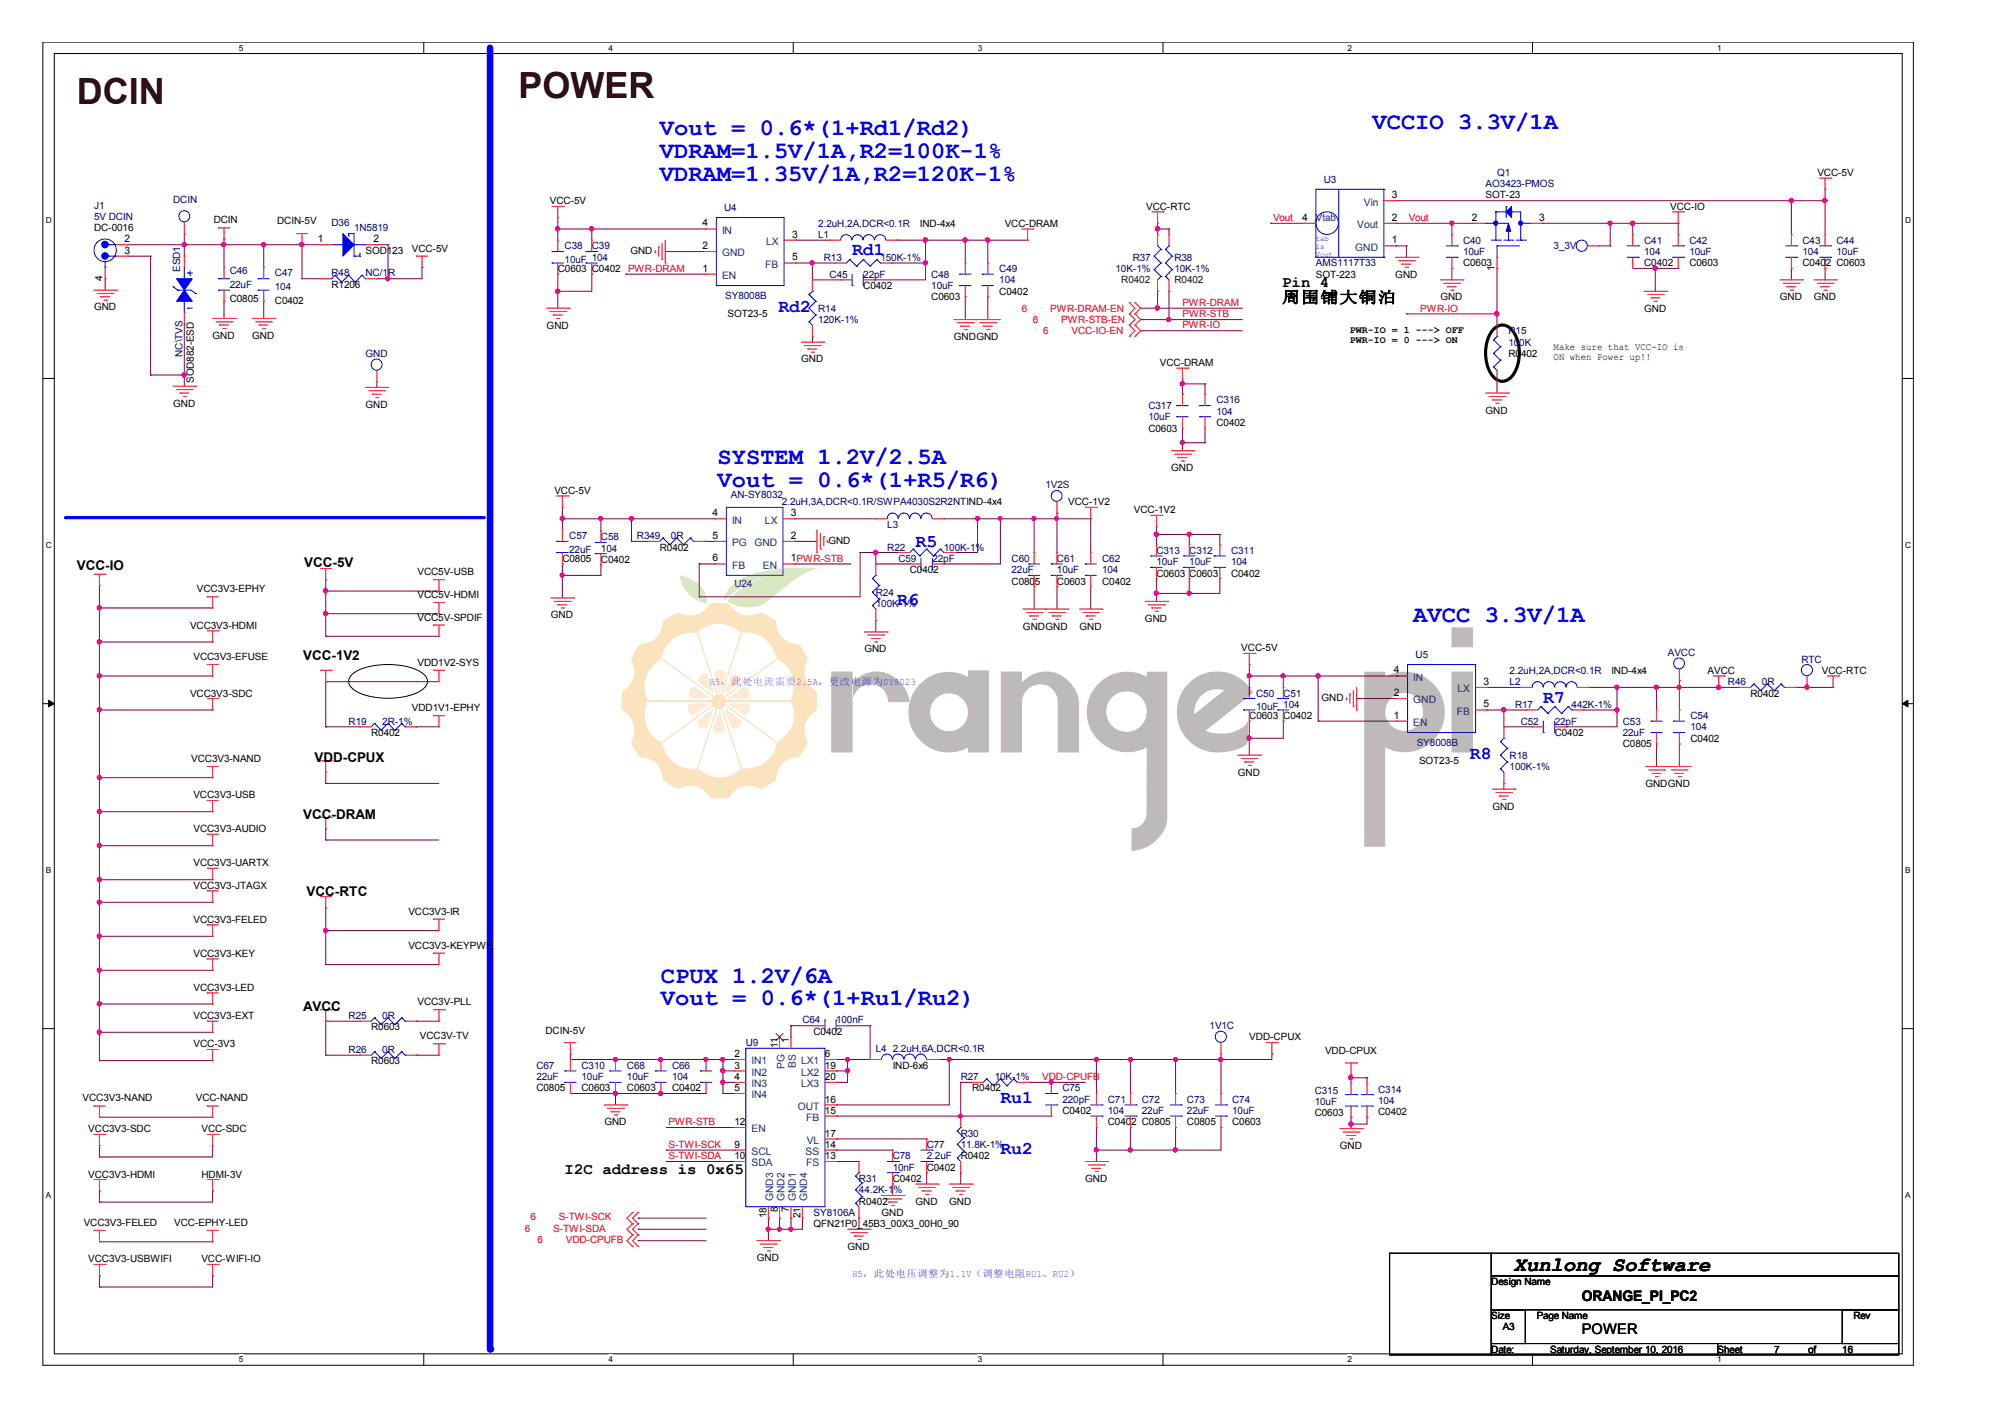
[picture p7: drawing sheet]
<svg xmlns="http://www.w3.org/2000/svg" width="297mm" height="210mm" viewBox="0 0 297 210" stroke-linecap="round" stroke-linejoin="round" font-family="sans-serif">
<defs><g id="words">
<g font-size="5.3" fill="#3f0000">
<text x="11.4" y="15.3">DCIN</text>
<text x="76.8" y="14.5">POWER</text>
</g>
<g font-size="3.5" fill="#00f">
<text x="97.7" y="20">Vout = 0.6*(1+Rd1/Rd2)</text>
<text x="97.7" y="23.3">VDRAM=1.5V/1A,R2=100K-1%</text>
<text x="203.3" y="19.1">VCCIO 3.3V/1A</text>
<text x="97.7" y="26.9">VDRAM=1.35V/1A,R2=120K-1%</text>
<text x="106.3" y="68.8">SYSTEM 1.2V/2.5A</text>
<text x="106.3" y="72.1">Vout = 0.6*(1+R5/R6)</text>
<text x="209.4" y="92.1">AVCC 3.3V/1A</text>
<text x="97.9" y="148.9">Vout = 0.6*(1+Ru1/Ru2)</text>
<text x="97.9" y="145.6">CPUX 1.2V/6A</text>
</g>
<text font-size="3" x="224.3" y="188.2">Xunlong Software</text>
<g font-size="2.7" fill="#00f">
<text x="126.2" y="37.8">Rd1</text>
<text x="115.3" y="46.2">Rd2</text>
<text x="135.6" y="81.1">R5</text>
<text x="132.9" y="89.6">R6</text>
<text x="228.6" y="104.1">R7</text>
<text x="217.8" y="112.5">R8</text>
<text x="148.2" y="163.4">Ru1</text>
<text x="148.2" y="171">Ru2</text>
</g>
<g font-size="2.3">
<text x="189.9" y="42.5">Pin 4</text>
<text x="189.9" y="44.8">!&quot;#$%&amp;</text>
<text x="83.7" y="174">I2C address is 0x65</text>
</g>
<g font-size="2.2">
<text x="234.4" y="197.7">POWER</text>
<text x="234.4" y="192.7">ORANGE_PI_PC2</text>
</g>
<g font-size="2">
<text x="11.4" y="84.4">VCC-IO</text>
<text x="45.1" y="84">VCC-5V</text>
<text x="44.9" y="97.8">VCC-1V2</text>
<text x="46.6" y="112.9">VDD-CPUX</text>
<text x="44.9" y="121.3">VCC-DRAM</text>
<text x="45.4" y="132.7">VCC-RTC</text>
<text x="44.9" y="149.8">AVCC</text>
</g>
<g font-size="1.5" fill="#00007f">
<text x="196.1" y="27.1">U3</text>
<text x="220.1" y="27.7">AO3423-PMOS</text>
<text x="221.8" y="26">Q1</text>
<text x="13.9" y="30.9">J1</text>
<text x="13.9" y="32.6">5V DCIN</text>
<text x="25.7" y="30.1">DCIN</text>
<text x="49.1" y="33.4">D36</text>
<text x="52.5" y="34.3">1N5819</text>
<text x="107.3" y="31.3">U4</text>
<text x="121.2" y="35.3">L1</text>
<text x="121.2" y="33.6">2.2uH,2A,DCR&lt;0.1R</text>
<text x="26.7" y="40.3" transform="rotate(-90 26.7 40.3)">ESD1</text>
<text x="34" y="40.7">C46</text>
<text x="40.7" y="41">C47</text>
<text x="49.1" y="41">R48</text>
<text x="54.1" y="41">NC/1R</text>
<text x="83.7" y="36.9">C38</text>
<text x="83.7" y="39">10uF 104</text>
<text x="87.7" y="36.9">C39</text>
<text x="122" y="38.6">R13</text>
<text x="122.9" y="41.1">C45</text>
<text x="127.9" y="41.1">22pF</text>
<text x="130.4" y="38.6">150K-1%</text>
<text x="138" y="41.1">C48</text>
<text x="148" y="40.3">C49</text>
<text x="148" y="42">104</text>
<text x="165.3" y="40.3">10K-1%</text>
<text x="167.8" y="38.6">R37</text>
<text x="174" y="38.6">R38</text>
<text x="174" y="40.3">10K-1%</text>
<text x="194.9" y="39.5">AMS1117T33</text>
<text x="216.7" y="36.1">C40</text>
<text x="216.7" y="37.8">10uF</text>
<text x="230.2" y="36.9">3_3V</text>
<text x="243.6" y="36.1">C41</text>
<text x="243.6" y="37.8">104</text>
<text x="250.3" y="36.1">C42</text>
<text x="250.3" y="37.8">10uF</text>
<text x="267" y="36.1">C43</text>
<text x="267" y="37.8">104</text>
<text x="272.1" y="36.1">C44</text>
<text x="272.1" y="37.8">10uF</text>
<text x="34" y="42.6">22uF</text>
<text x="40.7" y="43">104</text>
<text x="107.4" y="44.3">SY8008B</text>
<text x="121.2" y="46.2">R14</text>
<text x="121.2" y="47.9">120K-1%</text>
<text x="138" y="42.8">10uF</text>
<text x="27.1" y="52.8" transform="rotate(-90 27.1 52.8)">NC\TVS</text>
<text x="54.1" y="52.9">GND</text>
<text x="223.5" y="49.5">R15</text>
<text x="223.5" y="51.2">100K</text>
<text x="180.2" y="59.7">C316</text>
<text x="170.1" y="60.6">C317</text>
<text x="170.1" y="62.2">10uF</text>
<text x="180.2" y="61.4">104</text>
<text x="108.3" y="73.8">AN-SY8032</text>
<text x="115.8" y="74.8">2.2uH,3A,DCR&lt;0.1R/SWPA4030S2R2NTIND-4x4</text>
<text x="154.9" y="72.3">1V2S</text>
<text x="84.3" y="79.9">C57</text>
<text x="84.3" y="81.9">22uF</text>
<text x="89" y="80">C58</text>
<text x="89" y="81.7">104</text>
<text x="94.4" y="79.9">R349</text>
<text x="99.4" y="79.9">0R</text>
<text x="131.4" y="81.5">R22</text>
<text x="131.4" y="78.2">L3</text>
<text x="133.1" y="83.2">C59</text>
<text x="138.1" y="83.2">22pF</text>
<text x="139.8" y="81.5">100K-1%</text>
<text x="149.9" y="83.2">C60</text>
<text x="156.6" y="83.2">C61</text>
<text x="163.3" y="83.2">C62</text>
<text x="171.3" y="82.1">C313</text>
<text x="171.3" y="83.7">10uF</text>
<text x="176.2" y="82.1">C312</text>
<text x="176.2" y="83.7">10uF</text>
<text x="182.4" y="82.1">C311</text>
<text x="182.4" y="83.7">104</text>
<text x="108.8" y="86.9">U24</text>
<text x="129.8" y="88.2">R24</text>
<text x="129.8" y="89.9">100K-1%</text>
<text x="149.9" y="84.9">22uF</text>
<text x="156.6" y="84.9">10uF</text>
<text x="163.3" y="84.9">104</text>
<text x="209.7" y="97.5">U5</text>
<text x="223.6" y="101.5">L2</text>
<text x="223.6" y="99.8">2.2uH,2A,DCR&lt;0.1R</text>
<text x="247.1" y="97.1">AVCC</text>
<text x="256" y="101.5">R46</text>
<text x="261" y="101.5">0R</text>
<text x="266.9" y="98.1">RTC</text>
<text x="51.6" y="107.4">R19</text>
<text x="56.6" y="107.4">2R-1%</text>
<text x="186.1" y="103.2">C50</text>
<text x="186.1" y="105.2">10uF 104</text>
<text x="190.1" y="103.2">C51</text>
<text x="224.5" y="104.8">R17</text>
<text x="225.3" y="107.4">C52</text>
<text x="230.3" y="107.4">22pF</text>
<text x="232.8" y="104.8">442K-1%</text>
<text x="240.4" y="107.4">C53</text>
<text x="250.4" y="106.5">C54</text>
<text x="209.9" y="110.5">SY8008B</text>
<text x="223.6" y="112.4">R18</text>
<text x="240.4" y="109">22uF</text>
<text x="250.4" y="108.2">104</text>
<text x="223.6" y="114.1">100K-1%</text>
<text x="51.6" y="156">R26</text>
<text x="51.6" y="150.9">R25</text>
<text x="56.6" y="156">0R</text>
<text x="56.6" y="150.9">0R</text>
<text x="110.5" y="155">U9</text>
<text x="118.9" y="151.6">C64</text>
<text x="123.9" y="151.6">100nF</text>
<text x="129.8" y="155.8">L4 2.2uH,6A,DCR&lt;0.1R</text>
<text x="179.2" y="152.5">1V1C</text>
<text x="79.5" y="158.3">C67</text>
<text x="79.5" y="160">22uF</text>
<text x="86.1" y="158.3">C310</text>
<text x="86.1" y="160">10uF</text>
<text x="92.9" y="158.3">C68</text>
<text x="92.9" y="160">10uF</text>
<text x="99.6" y="158.3">C66</text>
<text x="99.6" y="160">104</text>
<text x="142.3" y="160">R27</text>
<text x="147.4" y="160">10K-1%</text>
<text x="157.4" y="161.7">C75</text>
<text x="204.2" y="161.9">C314</text>
<text x="157.4" y="163.3">220pF</text>
<text x="164.1" y="163.3">C71</text>
<text x="164.1" y="165">104</text>
<text x="169.2" y="163.3">C72</text>
<text x="169.2" y="165">22uF</text>
<text x="175.9" y="163.3">C73</text>
<text x="175.9" y="165">22uF</text>
<text x="182.5" y="163.3">C74</text>
<text x="182.5" y="165">10uF</text>
<text x="194.8" y="162">C315</text>
<text x="194.8" y="163.7">10uF</text>
<text x="204.2" y="163.5">104</text>
<text x="132.2" y="171.7">C78</text>
<text x="132.2" y="173.4">10nF</text>
<text x="137.3" y="170.1">C77</text>
<text x="137.3" y="171.7">2.2uF</text>
<text x="142.3" y="168.4">R30</text>
<text x="142.3" y="170.1">11.8K-1%</text>
<text x="127.3" y="175.1">R31</text>
<text x="127.3" y="176.8">44.2K-1%</text>
<text x="120.5" y="180.1">SY8106A</text>
</g>
<g font-size="1.5">
<text x="206.2" y="29.4">3</text>
<text x="220.1" y="29.4">SOT-23</text>
<text x="269.2" y="26">VCC-5V</text>
<text x="13.9" y="34.3">DC-0016</text>
<text x="18.5" y="35.9">2</text>
<text x="31.7" y="33.1">DCIN</text>
<text x="41.1" y="33.2">DCIN-5V</text>
<text x="47.1" y="35.9">1</text>
<text x="55.3" y="35.9">2</text>
<text x="81.4" y="30.2">VCC-5V</text>
<text x="104.1" y="33.5">4</text>
<text x="117.3" y="35.2">3</text>
<text x="136.3" y="33.6">IND-4x4</text>
<text x="148.8" y="33.6">VCC-DRAM</text>
<text x="169.8" y="31.1">VCC-RTC</text>
<text x="192.9" y="32.7">4</text>
<text x="206.2" y="32.7">2</text>
<text x="218.1" y="32.7">2</text>
<text x="228" y="32.7">3</text>
<text x="247.4" y="31.1">VCC-IO</text>
<text x="15.2" y="41.6" transform="rotate(-90 15.2 41.6)">4</text>
<text x="18.5" y="37.6">3</text>
<text x="54.1" y="37.6">SOD123</text>
<text x="61" y="37.3">VCC-5V</text>
<text x="82.6" y="40.3">C0603 C0402</text>
<text x="93.4" y="37.6">GND</text>
<text x="104.1" y="40.2">1</text>
<text x="104.1" y="36.9">2</text>
<text x="117.3" y="38.6">5</text>
<text x="194.9" y="41.1">SOT-223</text>
<text x="206.2" y="36">1</text>
<text x="206.7" y="41.1">GND</text>
<text x="216.7" y="39.5">C0603</text>
<text x="221.4" y="40.1" transform="rotate(-90 221.4 40.1)">1</text>
<text x="243.6" y="39.5">C0402</text>
<text x="250.3" y="39.5">C0603</text>
<text x="267" y="39.5">C0402 C0603</text>
<text x="13.9" y="46">GND</text>
<text x="34" y="44.7">C0805</text>
<text x="40.7" y="45">C0402</text>
<text x="49.1" y="42.6">R1206</text>
<text x="107.8" y="47">SOT23-5</text>
<text x="127.9" y="42.8">C0402</text>
<text x="138" y="44.5">C0603</text>
<text x="148" y="43.7">C0402</text>
<text x="213.4" y="44.5">GND</text>
<text x="243.6" y="46.2">GND</text>
<text x="263.7" y="44.5">GND</text>
<text x="268.7" y="44.5">GND</text>
<text x="31.5" y="50.2">GND</text>
<text x="37.4" y="50.2">GND</text>
<text x="81" y="48.7">GND</text>
<text x="118.7" y="53.7">GND</text>
<text x="141.3" y="50.3">GNDGND</text>
<text x="200" y="49.4">PWR-IO = 1 ---&gt; OFF</text>
<text x="200" y="50.9">PWR-IO = 0 ---&gt; ON</text>
<text x="223.5" y="52.9">R0402</text>
<text x="230.2" y="51.9">Make sure that VCC-IO is</text>
<text x="230.2" y="53.4">ON when Power up!!</text>
<text x="28.7" y="56.7" transform="rotate(-90 28.7 56.7)">SOD882-ESD</text>
<text x="171.8" y="54.2">VCC-DRAM</text>
<text x="25.7" y="60.3">GND</text>
<text x="54.1" y="60.4">GND</text>
<text x="170.1" y="63.9">C0603</text>
<text x="180.2" y="63.1">C0402</text>
<text x="220.1" y="61.3">GND</text>
<text x="173.5" y="69.8">GND</text>
<text x="82.1" y="73.2">VCC-5V</text>
<text x="105.6" y="76.5">4</text>
<text x="117.2" y="76.5">3</text>
<text x="158.2" y="74.8">VCC-1V2</text>
<text x="168" y="76">VCC-1V2</text>
<text x="83.3" y="83.2">C0805</text>
<text x="89" y="83.4">C0402</text>
<text x="97.7" y="81.5">R0402</text>
<text x="105.6" y="79.8">5</text>
<text x="105.6" y="83.2">6</text>
<text x="117.2" y="83.2">1PWR-STB</text>
<text x="117.2" y="79.8">2</text>
<text x="122.7" y="80.5">GND</text>
<text x="29.2" y="87.7">VCC3V3-EPHY</text>
<text x="61.8" y="88.6">VCC5V-HDMI</text>
<text x="61.8" y="85.2">VCC5V-USB</text>
<text x="134.8" y="84.9">C0402</text>
<text x="149.9" y="86.6">C0805</text>
<text x="156.6" y="86.6">C0603</text>
<text x="163.3" y="86.6">C0402</text>
<text x="171.3" y="85.4">C0603 C0603</text>
<text x="182.4" y="85.4">C0402</text>
<text x="28.2" y="93.1">VCC3V3-HDMI</text>
<text x="61.8" y="91.9">VCC5V-SPDIF</text>
<text x="81.6" y="91.6">GND</text>
<text x="151.6" y="93.3">GNDGND</text>
<text x="159.9" y="93.3">GND</text>
<text x="169.6" y="92.1">GND</text>
<text x="28.7" y="97.8">VCC3V3-EFUSE</text>
<text x="61.8" y="98.7">VDD1V2-SYS</text>
<text x="128.1" y="96.6">GND</text>
<text x="183.9" y="96.4">VCC-5V</text>
<text x="206.5" y="99.8">4</text>
<text x="219.8" y="101.4">3</text>
<text x="238.7" y="99.8">IND-4x4</text>
<text x="253" y="99.8">AVCC</text>
<text x="269.9" y="99.8">VCC-RTC</text>
<text x="28.2" y="103.2">VCC3V3-SDC</text>
<text x="61" y="105.3">VDD1V1-EPHY</text>
<text x="185.1" y="106.5">C0603 C0402</text>
<text x="195.8" y="103.8">GND</text>
<text x="206.5" y="106.4">1</text>
<text x="206.5" y="103.1">2</text>
<text x="219.8" y="104.8">5</text>
<text x="259.3" y="103.2">R0402</text>
<text x="28.3" y="112.9">VCC3V3-NAND</text>
<text x="55" y="109">R0402</text>
<text x="210.2" y="113.2">SOT23-5</text>
<text x="230.3" y="109">C0402</text>
<text x="240.4" y="110.7">C0805</text>
<text x="250.4" y="109.9">C0402</text>
<text x="28.7" y="118.3">VCC3V3-USB</text>
<text x="183.4" y="114.9">GND</text>
<text x="221.1" y="119.9">GND</text>
<text x="243.8" y="116.6">GNDGND</text>
<text x="28.7" y="123.3">VCC3V3-AUDIO</text>
<text x="28.7" y="128.3">VCC3V3-UARTX</text>
<text x="28.7" y="131.7">VCC3V3-JTAGX</text>
<text x="28.7" y="136.7">VCC3V3-FELED</text>
<text x="60.5" y="135.5">VCC3V3-IR</text>
<text x="28.7" y="141.7">VCC3V3-KEY</text>
<text x="60.5" y="140.6">VCC3V3-KEYPWR</text>
<text x="28.7" y="146.7">VCC3V3-LED</text>
<text x="61.8" y="148.9">VCC3V-PLL</text>
<text x="28.7" y="150.9">VCC3V3-EXT</text>
<text x="28.7" y="155.1">VCC-3V3</text>
<text x="55" y="152.6">R0603</text>
<text x="62.2" y="153.9">VCC3V-TV</text>
<text x="80.8" y="153.1">DCIN-5V</text>
<text x="115.2" y="155.3" transform="rotate(-90 115.2 155.3)">11</text>
<text x="116.9" y="154.4" transform="rotate(-90 116.9 154.4)">1</text>
<text x="120.5" y="153.3">C0402</text>
<text x="185.1" y="154.1">VDD-CPUX</text>
<text x="55" y="157.7">R0603</text>
<text x="79.5" y="161.7">C0805</text>
<text x="86.1" y="161.7">C0603</text>
<text x="92.9" y="161.7">C0603</text>
<text x="99.6" y="161.7">C0402</text>
<text x="108.8" y="156.6">2</text>
<text x="108.8" y="158.3">3</text>
<text x="108.8" y="160">4</text>
<text x="108.8" y="161.7">5</text>
<text x="122.2" y="156.6">6</text>
<text x="122.2" y="158.3">19</text>
<text x="122.2" y="160">20</text>
<text x="132.3" y="158.3">IND-6x6</text>
<text x="144" y="161.7">R0402</text>
<text x="196.3" y="156.1">VDD-CPUX</text>
<text x="12.2" y="163.2">VCC3V3-NAND</text>
<text x="13.1" y="167.7">VCC3V3-SDC</text>
<text x="29" y="163.2">VCC-NAND</text>
<text x="29.8" y="167.7">VCC-SDC</text>
<text x="89.5" y="166.7">GND</text>
<text x="108.8" y="166.7">12</text>
<text x="122.2" y="165">15</text>
<text x="122.2" y="163.3">16</text>
<text x="157.4" y="165">C0402</text>
<text x="164.1" y="166.7">C0402 C0805</text>
<text x="175.9" y="166.7">C0805</text>
<text x="182.5" y="166.7">C0603</text>
<text x="194.8" y="165.4">C0603</text>
<text x="204.2" y="165.2">C0402</text>
<text x="108.8" y="170.1">9</text>
<text x="108.8" y="171.7">10</text>
<text x="122.2" y="171.7">13</text>
<text x="122.2" y="170.1">14</text>
<text x="122.2" y="168.4">17</text>
<text x="137.3" y="173.4">C0402</text>
<text x="142.3" y="171.7">R0402</text>
<text x="198.5" y="170.2">GND</text>
<text x="13.1" y="174.4">VCC3V3-HDMI</text>
<text x="29.8" y="174.4">HDMI-3V</text>
<text x="115.2" y="179.6" transform="rotate(-90 115.2 179.6)">8</text>
<text x="116.9" y="179.6" transform="rotate(-90 116.9 179.6)">7</text>
<text x="127.3" y="178.4">R0402</text>
<text x="132.2" y="175.1">C0402</text>
<text x="135.6" y="178.4">GND</text>
<text x="140.6" y="178.4">GND</text>
<text x="160.8" y="175.1">GND</text>
<text x="12.4" y="181.6">VCC3V3-FELED</text>
<text x="25.8" y="181.6">VCC-EPHY-LED</text>
<text x="113.5" y="180.4" transform="rotate(-90 113.5 180.4)">18</text>
<text x="118.6" y="180.4" transform="rotate(-90 118.6 180.4)">21</text>
<text x="120.5" y="181.8">QFN21P0_45B3_00X3_00H0_90</text>
<text x="125.6" y="185.1">GND</text>
<text x="130.6" y="180.1">GND</text>
<text x="13.1" y="187">VCC3V3-USBWIFI</text>
<text x="29.8" y="187">VCC-WIFI-IO</text>
<text x="112.1" y="186.8">GND</text>
<text x="220.9" y="190.3">Design Name</text>
<text x="220.9" y="195.4">Size</text>
<text x="222.6" y="197">A3</text>
<text x="227.7" y="195.4">Page Name</text>
<text x="274.6" y="195.4">Rev</text>
<text x="220.9" y="200.4">Date:</text>
<text x="229.7" y="200.4">Saturday, September 10, 2016</text>
<text x="254.5" y="200.4">Sheet</text>
<text x="262.8" y="200.4">7</text>
<text x="267.9" y="200.4">of</text>
<text x="272.9" y="200.4">16</text>
</g>
<g font-size="1.5" fill="#003f7f">
<text x="107" y="34.6">IN</text>
<text x="194.9" y="32.7">Vtab</text>
<text x="201.1" y="33.8">Vout</text>
<text x="202.1" y="30.5">Vin</text>
<text x="107" y="41.3">EN</text>
<text x="107" y="38">GND</text>
<text x="113.4" y="39.7">FB</text>
<text x="113.5" y="36.3">LX</text>
<text x="200.8" y="37.1">GND</text>
<text x="108.5" y="77.6">IN</text>
<text x="113.3" y="77.6">LX</text>
<text x="108.5" y="80.9">PG</text>
<text x="111.8" y="80.9">GND</text>
<text x="108.5" y="84.3">FB</text>
<text x="113" y="84.3">EN</text>
<text x="209.4" y="100.9">IN</text>
<text x="209.4" y="107.5">EN</text>
<text x="209.4" y="104.2">GND</text>
<text x="215.8" y="105.9">FB</text>
<text x="215.9" y="102.5">LX</text>
<text x="111.3" y="157.7">IN1</text>
<text x="111.3" y="159.4">IN2</text>
<text x="111.3" y="161.1">IN3</text>
<text x="116.2" y="158.3" transform="rotate(-90 116.2 158.3)">PG</text>
<text x="117.9" y="158.2" transform="rotate(-90 117.9 158.2)">BS</text>
<text x="118.7" y="157.7">LX1</text>
<text x="118.7" y="159.4">LX2</text>
<text x="118.7" y="161.1">LX3</text>
<text x="111.3" y="162.7">IN4</text>
<text x="111.3" y="167.7">EN</text>
<text x="118.2" y="164.4">OUT</text>
<text x="119.4" y="166">FB</text>
<text x="111.3" y="171.1">SCL</text>
<text x="111.3" y="172.8">SDA</text>
<text x="119.3" y="171.1">SS</text>
<text x="119.4" y="172.8">FS</text>
<text x="119.5" y="169.4">VL</text>
<text x="114.6" y="177.9" transform="rotate(-90 114.6 177.9)">GND3</text>
<text x="116.2" y="177.9" transform="rotate(-90 116.2 177.9)">GND2</text>
<text x="117.9" y="177.9" transform="rotate(-90 117.9 177.9)">GND1</text>
<text x="119.6" y="177.9" transform="rotate(-90 119.6 177.9)">GND4</text>
</g>
<g font-size="1.5" fill="#f00">
<text x="188.6" y="32.7">Vout</text>
<text x="208.7" y="32.7">Vout</text>
<text x="93" y="40.3">PWR-DRAM</text>
<text x="151.4" y="46.2">6</text>
<text x="153" y="47.9">6</text>
<text x="155.6" y="46.2">PWR-DRAM-EN</text>
<text x="157.2" y="47.9">PWR-STB-EN</text>
<text x="175.2" y="45.3">PWR-DRAM</text>
<text x="175.2" y="47">PWR-STB</text>
<text x="210.4" y="46.2">PWR-IO</text>
<text x="154.6" y="49.5">6</text>
<text x="158.7" y="49.5">VCC-IO-EN</text>
<text x="175.2" y="48.7">PWR-IO</text>
<text x="154.4" y="160">VDD-CPUFB</text>
<text x="99.1" y="166.7">PWR-STB</text>
<text x="99.1" y="170">S-TWI-SCK</text>
<text x="99.1" y="171.7">S-TWI-SDA</text>
<text x="77.8" y="182.5">6</text>
<text x="78.6" y="180.8">6</text>
<text x="79.6" y="184.1">6</text>
<text x="82" y="182.5">S-TWI-SDA</text>
<text x="82.8" y="180.8">S-TWI-SCK</text>
<text x="83.8" y="184.1">VDD-CPUFB</text>
</g>
<g font-size="1.5" fill="#003f00">
<text x="166.1" y="42">R0402</text>
<text x="174" y="42">R0402</text>
</g>
<g font-size="1.5" fill="#7f00ff">
<text x="105.1" y="101.5">H5)*+#0122.5A)34#5.SY8023</text>
<text x="126.2" y="189.2">H5)*+#$,-.1.1V&amp;,-#/RU1'RU2(</text>
</g>
<g font-size="1.2">
<text x="35.4" y="7.5">5</text>
<text x="90.1" y="7.5">4</text>
<text x="144.9" y="7.5">3</text>
<text x="199.6" y="7.5">2</text>
<text x="254.4" y="7.5">1</text>
<text x="6.8" y="33.1">D</text>
<text x="282.2" y="33.1">D</text>
<text x="6.8" y="81.2">C</text>
<text x="282.2" y="81.2">C</text>
<text x="6.8" y="129.4">B</text>
<text x="282.2" y="129.4">B</text>
<text x="6.8" y="177.5">A</text>
<text x="282.2" y="177.5">A</text>
<text x="35.4" y="201.8">5</text>
<text x="90.1" y="201.8">4</text>
<text x="144.9" y="201.8">3</text>
<text x="199.6" y="201.8">2</text>
<text x="254.4" y="201.8">1</text>
</g>
<g font-size="1.1" fill="#00f">
<text x="194.9" y="35.7">tab</text>
<text x="194.9" y="36.9">is</text>
<text x="194.9" y="38">Vout</text>
</g>
</g></defs>
<path d="M6.4 6.2h277.1v196h-277.1zM8 7.9h273.8v192.6h-273.8z" fill="none" stroke="#000" stroke-width=".15"/>
<g fill="#fff">
<path d="M35.4 6.4h.6v1.4h-.6z"/>
<path d="M35.4 200.7h.6v1.4h-.6z"/>
</g>
<path d="M62.8 6.2v1.7M62.8 200.5v1.7" fill="none" stroke="#000" stroke-width=".15"/>
<g fill="#fff">
<path d="M90.1 6.4h.7v1.4h-.7z"/>
<path d="M90.1 200.7h.7v1.4h-.7z"/>
</g>
<path d="M117.5 6.2v1.7M117.5 200.5v1.7" fill="none" stroke="#000" stroke-width=".15"/>
<g fill="#fff">
<path d="M144.9 6.4h.6v1.4h-.6z"/>
<path d="M144.9 200.7h.6v1.4h-.6z"/>
</g>
<path d="M172.3 6.2v1.7M172.3 200.5v1.7" fill="none" stroke="#000" stroke-width=".15"/>
<g fill="#fff">
<path d="M199.6 6.4h.7v1.4h-.7z"/>
<path d="M199.6 200.7h.7v1.4h-.7z"/>
</g>
<path d="M227 6.2v1.7M227 200.5v1.7" fill="none" stroke="#000" stroke-width=".15"/>
<g fill="#fff">
<path d="M254.4 6.4h.6v1.4h-.6z"/>
<path d="M254.4 200.7h.6v1.4h-.6z"/>
<path d="M6.8 31.9h.8v1.4h-.8z"/>
<path d="M282.2 31.9h.9v1.4h-.9z"/>
<path d="M6.8 80.1h.8v1.4h-.8z"/>
<path d="M282.2 80.1h.9v1.4h-.9z"/>
</g>
<path d="M6.4 56.1h1.6M281.8 56.1h1.7" fill="none" stroke="#000" stroke-width=".15"/>
<g fill="#fff">
<path d="M6.8 128.2h.7v1.4h-.7z"/>
<path d="M282.2 128.2h.8v1.4h-.8z"/>
</g>
<path d="M6.4 104.2h1.6M7.2 103.7l.8 .5-.8 .5zM281.8 104.2l.9-.5v1zM281.8 104.2h1.7" fill="none" stroke="#000" stroke-width=".15"/>
<path d="M7.2 103.7l.8 .5-.8 .5zM281.8 104.2l.9-.5v1z" fill="#000"/>
<g fill="#fff">
<path d="M6.8 176.4h.7v1.4h-.7z"/>
<path d="M282.2 176.4h.8v1.4h-.8z"/>
</g>
<path d="M6.4 152.4h1.6M281.8 152.4h1.7" fill="none" stroke="#000" stroke-width=".15"/>
<path d="M9.7 76.7h62.1" fill="none" stroke="#00f" stroke-width=".47"/>
<circle cx="9.7" cy="76.7" r=".23" fill="#00f"/>
<path d="M72.6 7.1v192.8" fill="none" stroke="#00f" stroke-width=".97"/>
<circle cx="72.6" cy="199.9" r=".49" fill="#00f"/>
<path d="M221.2 48.9a1.73 1.73 0 0 1 2.8 0 5.9 5.9 0 0 1 0 6.9 1.71 1.71 0 0 1-2.8 0 6 6 0 0 1 0-6.9z" fill="none" stroke="#000" stroke-width=".47"/>
<g fill="none" stroke="#000" stroke-width=".15">
<path d="M190.4 43l1.6 .1 .1-.1 .2 .1-.1 .1-.1 1.7-.1 .1-.3-.1 .3-.1 .1-.1v-1.6h-1.5a1.89 1.89 0 0 1-.5 1.9 2.6 2.6 0 0 0 .3-2zM190.8 43.5h.4v-.3l.3 .1-.1 .2 .3-.1 .2 .2h-.5v.2h.3l.1-.1 .2 .2h-1.3l-.1-.1h.6v-.2zM190.9 44l.7 .1 .1-.1 .1 .1-.1 .1 .1 .5-.8-.1v.1l-.1 .1zM191 44.2h.6v.3h-.6zM193.1 42.9l.2 .1h1.6h.1l.2 .1-.1 1.9-.1 .1v-.2h-1.7v.1l-.2 .1zM193.3 43.1h1.7v1.7h-1.7zM193.4 43.4h.6v-.2h.2v.2h.4l.1-.1 .2 .2h-.7v.3l.4-.1 .1 .1h-.5v.3l.5-.1 .2 .1-.2 .4-.2 .1-.2-.1 .3-.1v-.3h-.4v.6l-.2 .1v-.7h-.6h.6v-.3h-.5h.5v-.3zM196.1 43l.3 .1-.2 .3 .3-.1 .2 .1h-.6l-.1 .3h.4l.1-.1 .2 .2h-.4v.4l.3-.1 .1 .1h-.4v.5l.4-.1-.5 .4-.1-.2v-.6h-.4h.4v-.4h-.2l-.2 .2zM196.7 43.4h.6v-.5l.2 .1-.1 .4h.4l.2-.1 .1 .1h-.7v.3h.4l.1-.1 .1 .1-.1 1.3-.1 .1-.3-.2 .3-.1v-.4h-.4v.5l-.1 .1v-.6h-.4v.6l-.1 .1v-1.5l.5 .1v-.3zM196.9 43.7h.4v.3h-.4zM196.9 44.1h.4v.3h-.4zM197.4 43.7h.4v.3h-.4z"/>
<path d="M197.4 44.1h.4v.3h-.4zM197.6 43l.3 .1v.1zM198.6 43.6h1.1v-.7l.2 .1-.1 .6h.8l.2-.2 .2 .2h-1.2a1.67 1.67 0 0 0 1.2 1.3l-.3 .1-.4-.3-.5-.9a1.33 1.33 0 0 1-1.2 1.2 1.44 1.44 0 0 0 1.1-1.4zM201.8 43l.3 .1-.2 .3 .3-.1 .2 .1h-.6l-.2 .3h.5l.1-.1 .2 .2h-.4v.3l.2-.1 .2 .2h-.4v.5l.4-.2-.5 .5-.1-.2v-.6l-.4-.1h.4v-.3h-.2l-.2 .1zM202.4 43l.2 .1h.9l.1-.1 .2 .1-.1 .1v1.6l-.2 .3-.3-.3h.3v-1.6h-.9v1.8l-.2 .1zM202.6 43.5h.6l.2-.1 .1 .1h-.8zM202.8 43.7l.4 .1 .1-.1 .1 .1-.1 .1a.53 .53 0 0 1-.1 .6v-.1h-.3v.1l-.1 .1zM202.9 43.9h.3v.4h-.3zM204.3 43.6l.3 .2v.2zM204.6 43.1l.3 .2v.1zM205.1 43.4h.1a2.87 2.87 0 0 0-.5 1.6l-.2-.1v-.4l-.2-.1 .4-.1zM205.2 43.4h.4l.1-.4 .3 .1-.3 .3h.6l.1-.1 .2 .2h-.1v1.5h-.2v-.2h-.9v.2h-.2z"/>
<path d="M205.4 44.1h.9v.6h-.9zM205.4 43.5h.9v.6h-.9zM52 100.1a6.8 6.8 0 0 1 4.4-1.6 10.3 10.3 0 0 1 6.1 1.2 1.39 1.39 0 0 1 .8 1.2 1.39 1.39 0 0 1-.8 1.3 10.7 10.7 0 0 1-8 .9 4.3 4.3 0 0 1-2.8-1.7l-.1-.5 .1-.4z"/>
</g>
<path d="M14.7 90.1h.1M14.7 90.1h16.8M14.7 100.1h.1M14.7 100.1h16.8" fill="none" stroke="#7f003f" stroke-width=".15"/>
<circle cx="14.7" cy="100.1" r=".32" fill="#f0f"/>
<circle cx="14.7" cy="100.1" r=".32" fill="none" stroke="#f0f" stroke-width=".15"/>
<path d="M14.7 95.1h.1M14.7 95.1h16.8" fill="none" stroke="#7f003f" stroke-width=".15"/>
<circle cx="14.7" cy="95.1" r=".32" fill="#f0f"/>
<circle cx="14.7" cy="95.1" r=".32" fill="none" stroke="#f0f" stroke-width=".15"/>
<path d="M14.7 95.1h.1M14.7 90.1v5" fill="none" stroke="#7f003f" stroke-width=".15"/>
<circle cx="14.7" cy="90" r=".32" fill="#f0f"/>
<circle cx="14.7" cy="90" r=".32" fill="none" stroke="#f0f" stroke-width=".15"/>
<path d="M14.7 86.7h.1M14.7 95.1h.1M14.7 86.7v3.4M14.7 95.1v10.1M48.3 90.9h.1M48.3 90.9h16.7M14.7 100.1h.1" fill="none" stroke="#7f003f" stroke-width=".15"/>
<circle cx="48.2" cy="90.9" r=".32" fill="#f0f"/>
<circle cx="48.2" cy="90.9" r=".32" fill="none" stroke="#f0f" stroke-width=".15"/>
<path d="M48.3 90.9h.1M48.3 94.2h.1M48.3 87.6h.1M48.3 90.9v3.3M48.3 94.2h16.7M48.3 87.6h16.7M14.7 105.2h.1M14.7 105.2h16.8" fill="none" stroke="#7f003f" stroke-width=".15"/>
<circle cx="48.2" cy="87.5" r=".32" fill="#f0f"/>
<circle cx="48.2" cy="87.5" r=".32" fill="none" stroke="#f0f" stroke-width=".15"/>
<path d="M48.3 85.9h.1M48.3 85.9v1.7M14.7 115.2h.1M14.7 105.2v10" fill="none" stroke="#7f003f" stroke-width=".15"/>
<circle cx="14.7" cy="105.1" r=".32" fill="#f0f"/>
<circle cx="14.7" cy="105.1" r=".32" fill="none" stroke="#f0f" stroke-width=".15"/>
<circle cx="14.7" cy="115.2" r=".32" fill="#f0f"/>
<circle cx="14.7" cy="115.2" r=".32" fill="none" stroke="#f0f" stroke-width=".15"/>
<path d="M14.7 115.2h.1M14.7 115.2h16.8M14.7 115.2v5M14.7 120.2h.1" fill="none" stroke="#7f003f" stroke-width=".15"/>
<circle cx="14.7" cy="120.2" r=".32" fill="#f0f"/>
<circle cx="14.7" cy="120.2" r=".32" fill="none" stroke="#f0f" stroke-width=".15"/>
<path d="M48.3 134.5h.1M48.3 122.8h.1M48.3 137.9h.1M48.3 122.8v1.6M48.3 134.5v3.4M48.3 137.9h16.7" fill="none" stroke="#7f003f" stroke-width=".15"/>
<circle cx="48.2" cy="137.8" r=".32" fill="#f0f"/>
<circle cx="48.2" cy="137.8" r=".32" fill="none" stroke="#f0f" stroke-width=".15"/>
<path d="M48.3 137.9h.1M48.3 137.9v5M14.7 143.7h.1M14.7 148.7h.1M14.7 143.7h16.8M14.7 148.7h16.8M48.3 142.9h.1M48.3 142.9h16.7" fill="none" stroke="#7f003f" stroke-width=".15"/>
<circle cx="14.7" cy="148.7" r=".32" fill="#f0f"/>
<circle cx="14.7" cy="148.7" r=".32" fill="none" stroke="#f0f" stroke-width=".15"/>
<path d="M14.7 120.2h.1M14.7 138.7h.1M14.7 125.3h.1M14.7 130.3h.1M14.7 133.7h.1M14.7 120.2h16.8M14.7 138.7h16.8M14.7 125.3h16.8M14.7 130.3h16.8M14.7 133.7h16.8" fill="none" stroke="#7f003f" stroke-width=".15"/>
<circle cx="14.7" cy="133.6" r=".32" fill="#f0f"/>
<circle cx="14.7" cy="133.6" r=".32" fill="none" stroke="#f0f" stroke-width=".15"/>
<path d="M14.7 120.2h.1M14.7 125.3h.1M14.7 120.2v10.1" fill="none" stroke="#7f003f" stroke-width=".15"/>
<circle cx="14.7" cy="130.3" r=".32" fill="#f0f"/>
<circle cx="14.7" cy="130.3" r=".32" fill="none" stroke="#f0f" stroke-width=".15"/>
<circle cx="14.7" cy="125.3" r=".32" fill="#f0f"/>
<circle cx="14.7" cy="125.3" r=".32" fill="none" stroke="#f0f" stroke-width=".15"/>
<path d="M14.7 130.3h.1M14.7 133.7h.1M14.7 138.7h.1M14.7 130.3v13.4" fill="none" stroke="#7f003f" stroke-width=".15"/>
<circle cx="14.7" cy="143.7" r=".32" fill="#f0f"/>
<circle cx="14.7" cy="143.7" r=".32" fill="none" stroke="#f0f" stroke-width=".15"/>
<circle cx="14.7" cy="138.7" r=".32" fill="#f0f"/>
<circle cx="14.7" cy="138.7" r=".32" fill="none" stroke="#f0f" stroke-width=".15"/>
<g fill="none" stroke="#7f003f" stroke-width=".15">
<path d="M206.7 36.4h.1M206.7 36.4h1.7M208.4 36.4h.1M208.4 36.4v1.7M270.4 28h.1M270.4 39.8h.1M270.4 29.7h.1M270.4 28v6.8M270.4 39.8v1.7M48.3 101h.1M48.3 101h16.7M14.7 143.7h.1"/>
<path d="M14.7 143.7v5M48.3 151.3h.1M48.3 151.3h5M61.7 151.3h.1M61.7 151.3h3.3"/>
</g>
<circle cx="270.4" cy="29.7" r=".32" fill="#f0f"/>
<circle cx="270.4" cy="29.7" r=".32" fill="none" stroke="#f0f" stroke-width=".15"/>
<path d="M82.6 43.2h.1M82.6 43.2v2.4" fill="none" stroke="#7f003f" stroke-width=".15"/>
<circle cx="82.6" cy="43.1" r=".32" fill="#f0f"/>
<circle cx="82.6" cy="43.1" r=".32" fill="none" stroke="#f0f" stroke-width=".15"/>
<path d="M82.6 33.9h.1M82.6 33.9v1.7M87.7 33.9h.1M87.7 33.9h16.7M82.6 40.6h.1M82.6 43.2h.1M82.6 40.6v2.6M87.7 40.6h.1M87.7 40.6v2.6h-5.1" fill="none" stroke="#7f003f" stroke-width=".15"/>
<circle cx="87.6" cy="33.9" r=".32" fill="#f0f"/>
<circle cx="87.6" cy="33.9" r=".32" fill="none" stroke="#f0f" stroke-width=".15"/>
<g fill="none" stroke="#7f003f" stroke-width=".15">
<path d="M98.6 37.3h.1M98.6 37.3h5.8M117.9 35.6h.1M117.9 35.6h5M132.9 35.6h.1M132.9 35.6h4.2M143 35.6h.1M143 35.6v3.4M146.3 35.6h.1M146.3 35.6h5.9M146.3 35.6v3.4M152.2 35.6h.1"/>
<path d="M92.7 40.6h.1M92.7 40.6h11.7M143 44h.1M143 44v3.3M146.3 44h.1M146.3 44v3.3"/>
</g>
<circle cx="146.3" cy="35.5" r=".32" fill="#f0f"/>
<circle cx="146.3" cy="35.5" r=".32" fill="none" stroke="#f0f" stroke-width=".15"/>
<path d="M120.4 39h.1M120.4 39h3.3" fill="none" stroke="#7f003f" stroke-width=".15"/>
<circle cx="120.3" cy="38.9" r=".32" fill="#f0f"/>
<circle cx="120.3" cy="38.9" r=".32" fill="none" stroke="#f0f" stroke-width=".15"/>
<path d="M87.7 33.9h.1M87.7 33.9v1.7M120.4 39h.1M120.4 39v2.5M132.1 39h.1M137.1 35.6h.1M137.1 35.6v3.4h-5M245.2 39.8h.1M245.2 39.8h3.4M120.4 49.8h.1M120.4 49.8v.9" fill="none" stroke="#7f003f" stroke-width=".15"/>
<circle cx="245.2" cy="39.7" r=".32" fill="#f0f"/>
<circle cx="245.2" cy="39.7" r=".32" fill="none" stroke="#f0f" stroke-width=".15"/>
<path d="M241.9 33.1h.1M241.9 33.1v1.7M245.2 39.8h.1M245.2 39.8v3.4M248.6 33.1h.1M248.6 33.1v1.7" fill="none" stroke="#7f003f" stroke-width=".15"/>
<circle cx="241.9" cy="33" r=".32" fill="#f0f"/>
<circle cx="241.9" cy="33" r=".32" fill="none" stroke="#f0f" stroke-width=".15"/>
<path d="M241.9 33.1h.1M241.9 33.1h6.7M83.3 85.2h.1M83.3 85.2v3.4" fill="none" stroke="#7f003f" stroke-width=".15"/>
<circle cx="83.3" cy="85.2" r=".31" fill="#f0f"/>
<circle cx="83.3" cy="85.2" r=".31" fill="none" stroke="#f0f" stroke-width=".15"/>
<g fill="none" stroke="#7f003f" stroke-width=".15">
<path d="M83.3 75.2h.1M83.3 76.8h.1M83.3 75.2v1.6M83.3 76.8h5.7M153.2 76.8h.1M153.2 76.8v5M83.3 85.2h.1M89 83.7h.1M89 83.7v1.5h-5.7M117.7 80.2h.1M117.7 83.5h.1M117.7 80.2h3.3"/>
<path d="M117.7 83.5h8.4"/>
</g>
<circle cx="153.2" cy="76.8" r=".31" fill="#f0f"/>
<circle cx="153.2" cy="76.8" r=".31" fill="none" stroke="#f0f" stroke-width=".15"/>
<g fill="none" stroke="#7f003f" stroke-width=".15">
<path d="M139.8 76.8h.1M139.8 76.8h8.4M144.8 76.8h.1M153.2 76.8h.1M153.2 76.8h3.4M129.8 81.8h.1M129.8 91.9h.1M129.8 81.8v1.7M129.8 91.9v1.7M129.8 81.8h3.3M141.5 81.8h.1M141.5 81.8h3.3"/>
<path d="M153.2 86.9h.1M153.2 86.9v3.3"/>
</g>
<circle cx="148.2" cy="76.8" r=".3" fill="#f0f"/>
<circle cx="148.2" cy="76.8" r=".3" fill="none" stroke="#f0f" stroke-width=".15"/>
<circle cx="144.8" cy="76.8" r=".31" fill="#f0f"/>
<circle cx="144.8" cy="76.8" r=".31" fill="none" stroke="#f0f" stroke-width=".15"/>
<path d="M89 76.8h.1M89 76.8h4.6M148.2 76.8h.1M148.2 76.8v6.7h-8.4M148.2 76.8h5M129.8 83.5h.1M129.8 83.5h5M139.8 83.5h.1" fill="none" stroke="#7f003f" stroke-width=".15"/>
<circle cx="89" cy="76.8" r=".31" fill="#f0f"/>
<circle cx="89" cy="76.8" r=".31" fill="none" stroke="#f0f" stroke-width=".15"/>
<g fill="none" stroke="#7f003f" stroke-width=".15">
<path d="M215.1 33.1h.1M215.1 33.1h3.3M265.4 39.8h.1M265.4 29.7h.1M265.4 29.7v5.1M265.4 39.8v1.7M265.4 29.7h5M89 76.8h.1M89 76.8v1.9M156.6 76.8h.1M156.6 76.8h5M48.3 87.6h.1"/>
<path d="M48.3 87.6v3.3M48.3 101h.1M48.3 107.7h.1M48.3 116h.1M48.3 114.4h.1M48.3 101v6.7M48.3 114.4v1.6M48.3 107.7h5M48.3 116h16.7M61.7 107.7h.1M61.7 107.7h3.3M48.3 124.4h.1"/>
<path d="M48.3 124.4h16.7"/>
</g>
<circle cx="215.1" cy="33" r=".32" fill="#f0f"/>
<circle cx="215.1" cy="33" r=".32" fill="none" stroke="#f0f" stroke-width=".15"/>
<path d="M221.8 39.8h.1M221.8 39.8v6.7h-13.4M238.5 33.1h.1M238.5 33.1h3.4M208.4 46.5h.1" fill="none" stroke="#7f003f" stroke-width=".15"/>
<circle cx="221.8" cy="46.5" r=".32" fill="#f0f"/>
<circle cx="221.8" cy="46.5" r=".32" fill="none" stroke="#f0f" stroke-width=".15"/>
<g fill="none" stroke="#7f003f" stroke-width=".15">
<path d="M188.3 33.1h.1M188.3 33.1h5M215.1 33.1h.1M215.1 39.8h.1M215.1 33.1v1.7M215.1 39.8v1.7M83.3 76.8h.1M83.3 76.8v1.7M48.3 156.3h.1M48.3 151.3h.1M48.3 156.3h5M48.3 151.3v5"/>
<path d="M61.7 156.3h.1M61.7 156.3h3.3"/>
</g>
<circle cx="83.3" cy="76.8" r=".31" fill="#f0f"/>
<circle cx="83.3" cy="76.8" r=".31" fill="none" stroke="#f0f" stroke-width=".15"/>
<path d="M156.6 76.8h.1M156.6 76.8v5M83.3 83.5h.1M83.3 83.5v1.7" fill="none" stroke="#7f003f" stroke-width=".15"/>
<circle cx="156.5" cy="76.8" r=".3" fill="#f0f"/>
<circle cx="156.5" cy="76.8" r=".3" fill="none" stroke="#f0f" stroke-width=".15"/>
<g fill="none" stroke="#7f003f" stroke-width=".15">
<path d="M27.3 36.3h.1M27.3 36.3h5.9M33.2 36.3h.1M33.2 36.3v3.3M39.1 36.3h.1M39.1 36.3v3.3M27.3 48h.1M27.3 48v7.6M33.2 44.6h.1M33.2 44.6v2.6M39.1 44.6h.1M39.1 44.6v2.6"/>
<path d="M221.8 46.5h.1M221.8 56.5h.1M221.8 46.5v1.6M221.8 56.5v1.7M161.6 76.8h.1M161.6 76.8v5M156.6 86.9h.1M156.6 86.9v3.3M161.6 86.9h.1M161.6 86.9v3.3"/>
</g>
<circle cx="33.2" cy="36.2" r=".32" fill="#f0f"/>
<circle cx="33.2" cy="36.2" r=".32" fill="none" stroke="#f0f" stroke-width=".15"/>
<path d="M33.2 36.3h.1M33.2 35.4h.1M33.2 36.3h5.9M33.2 35.4v.9M22.3 55.6h.1M22.3 55.6h5M27.3 55.6h.1M27.3 55.6v1.6" fill="none" stroke="#7f003f" stroke-width=".15"/>
<circle cx="27.3" cy="55.5" r=".32" fill="#f0f"/>
<circle cx="27.3" cy="55.5" r=".32" fill="none" stroke="#f0f" stroke-width=".15"/>
<path d="M18.9 36.3h.1M18.9 36.3h8.4" fill="none" stroke="#7f003f" stroke-width=".15"/>
<circle cx="27.3" cy="36.2" r=".32" fill="#f0f"/>
<circle cx="27.3" cy="36.2" r=".32" fill="none" stroke="#f0f" stroke-width=".15"/>
<path d="M18.9 37.9h.1M18.9 37.9h3.4M22.3 37.9h.1M22.3 37.9v17.7M27.3 36.3h.1M27.3 36.3v1.6M137.1 35.6h.1M137.1 35.6h9.2M146.3 35.6h.1M15.6 41.3h.1M15.6 41.3v1.7" fill="none" stroke="#7f003f" stroke-width=".15"/>
<circle cx="143" cy="35.5" r=".32" fill="#f0f"/>
<circle cx="143" cy="35.5" r=".32" fill="none" stroke="#f0f" stroke-width=".15"/>
<circle cx="137.1" cy="35.5" r=".32" fill="#f0f"/>
<circle cx="137.1" cy="35.5" r=".32" fill="none" stroke="#f0f" stroke-width=".15"/>
<path d="M82.6 33.9h.1M82.6 32.2h.1M82.6 33.9h5.1M82.6 32.2v1.7M117.9 39h.1M117.9 39h2.5" fill="none" stroke="#7f003f" stroke-width=".15"/>
<circle cx="82.6" cy="33.9" r=".32" fill="#f0f"/>
<circle cx="82.6" cy="33.9" r=".32" fill="none" stroke="#f0f" stroke-width=".15"/>
<path d="M137.1 39h.1M137.1 39v2.5M120.4 41.5h.1M120.4 41.5h4.1" fill="none" stroke="#7f003f" stroke-width=".15"/>
<circle cx="137.1" cy="38.9" r=".32" fill="#f0f"/>
<circle cx="137.1" cy="38.9" r=".32" fill="none" stroke="#f0f" stroke-width=".15"/>
<path d="M206.7 33.1h.1M206.7 29.7h.1M206.7 33.1h8.4M206.7 29.7h58.7M129.6 41.5h.1M129.6 41.5h7.5" fill="none" stroke="#7f003f" stroke-width=".15"/>
<circle cx="265.4" cy="29.7" r=".32" fill="#f0f"/>
<circle cx="265.4" cy="29.7" r=".32" fill="none" stroke="#f0f" stroke-width=".15"/>
<path d="M241.9 39.8h.1M241.9 39.8h3.3M235.4 101.8h.1M235.4 101.8h4.2M245.4 101.8h.1M245.4 110.2h.1M245.4 101.8v3.4M245.4 110.2v3.4M248.8 110.2h.1M248.8 101.8h.1M248.8 110.2v3.4M248.8 101.8h5.8" fill="none" stroke="#7f003f" stroke-width=".15"/>
<circle cx="254.6" cy="101.8" r=".32" fill="#f0f"/>
<circle cx="254.6" cy="101.8" r=".32" fill="none" stroke="#f0f" stroke-width=".15"/>
<circle cx="248.7" cy="101.8" r=".31" fill="#f0f"/>
<circle cx="248.7" cy="101.8" r=".31" fill="none" stroke="#f0f" stroke-width=".15"/>
<path d="M222.8 105.2h.1M222.8 105.2h3.3M222.8 105.2v2.5" fill="none" stroke="#7f003f" stroke-width=".15"/>
<circle cx="222.8" cy="105.1" r=".32" fill="#f0f"/>
<circle cx="222.8" cy="105.1" r=".32" fill="none" stroke="#f0f" stroke-width=".15"/>
<path d="M190.1 100.1h.1M190.1 100.1v1.7M222.8 116h.1M222.8 116v.9M234.5 105.2h.1M239.6 101.8h.1M239.6 101.8v3.4h-5.1M245.4 101.8h.1M245.4 101.8h3.4" fill="none" stroke="#7f003f" stroke-width=".15"/>
<circle cx="245.4" cy="101.8" r=".32" fill="#f0f"/>
<circle cx="245.4" cy="101.8" r=".32" fill="none" stroke="#f0f" stroke-width=".15"/>
<path d="M239.6 101.8h.1M239.6 101.8h5.8" fill="none" stroke="#7f003f" stroke-width=".15"/>
<circle cx="239.5" cy="101.8" r=".32" fill="#f0f"/>
<circle cx="239.5" cy="101.8" r=".32" fill="none" stroke="#f0f" stroke-width=".15"/>
<path d="M185.1 100.1h.1M185.1 100.1h5" fill="none" stroke="#7f003f" stroke-width=".15"/>
<circle cx="190.1" cy="100.1" r=".31" fill="#f0f"/>
<circle cx="190.1" cy="100.1" r=".31" fill="none" stroke="#f0f" stroke-width=".15"/>
<path d="M185.1 98.4h.1M185.1 98.4v1.7M220.3 105.2h.1M220.3 105.2h2.5M222.8 107.7h.1M222.8 107.7h4.2M239.6 105.2h.1M239.6 105.2v2.5" fill="none" stroke="#7f003f" stroke-width=".15"/>
<circle cx="239.5" cy="105.1" r=".32" fill="#f0f"/>
<circle cx="239.5" cy="105.1" r=".32" fill="none" stroke="#f0f" stroke-width=".15"/>
<path d="M185.1 109.4h.1M185.1 100.1h.1M185.1 100.1v1.7M185.1 109.4v2.5M190.1 106.8h.1M190.1 106.8v2.6M232 107.7h.1M232 107.7h7.6" fill="none" stroke="#7f003f" stroke-width=".15"/>
<circle cx="185.1" cy="100.1" r=".32" fill="#f0f"/>
<circle cx="185.1" cy="100.1" r=".32" fill="none" stroke="#f0f" stroke-width=".15"/>
<path d="M185.1 106.8h.1M185.1 106.8v2.6" fill="none" stroke="#7f003f" stroke-width=".15"/>
<circle cx="185.1" cy="109.3" r=".32" fill="#f0f"/>
<circle cx="185.1" cy="109.3" r=".32" fill="none" stroke="#f0f" stroke-width=".15"/>
<path d="M171.5 45.6h.1M171.5 45.6h12.6M185.1 109.4h.1M185.1 109.4h5M190.1 100.1h5.2M195.3 100.1h.1M201 103.5h.1M201 103.5h5.9M220.3 101.8h.1M220.3 101.8h5M248.8 101.8h.1M248.8 101.8v3.4" fill="none" stroke="#7f003f" stroke-width=".15"/>
<circle cx="171.5" cy="45.6" r=".32" fill="#f0f"/>
<circle cx="171.5" cy="45.6" r=".32" fill="none" stroke="#f0f" stroke-width=".15"/>
<path d="M173.2 47.3h.1M173.2 47.3h10.9" fill="none" stroke="#7f003f" stroke-width=".15"/>
<circle cx="173.2" cy="47.3" r=".32" fill="#f0f"/>
<circle cx="173.2" cy="47.3" r=".32" fill="none" stroke="#f0f" stroke-width=".15"/>
<g fill="none" stroke="#7f003f" stroke-width=".15">
<path d="M27.3 34.6h.1M27.3 34.6v1.7M228.5 33.1h.1M228.5 33.1h10M236.9 36.4h1.6M238.5 36.4h.1M238.5 33.1h.1M238.5 33.1v3.3M55.8 57.4h.1M55.8 56.5v.9M169 49h.1M169 49h15.1"/>
<path d="M156.6 76h.1M156.6 76v.8M248.8 100.8h.1M248.8 100.8v1"/>
</g>
<circle cx="238.5" cy="33" r=".32" fill="#f0f"/>
<circle cx="238.5" cy="33" r=".32" fill="none" stroke="#f0f" stroke-width=".15"/>
<g fill="none" stroke="#7f003f" stroke-width=".15">
<path d="M171.5 33.9h.1M171.5 33.9v.9M14.7 152.9h.1M14.7 148.7h.1M14.7 148.7v4.2M14.7 152.9h16.8M14.7 165.5h.1M14.7 169.7h.1M14.7 171.4h.1M14.7 178.1h.1M14.7 176.4h.1M14.7 165.5h16.8"/>
<path d="M14.7 169.7v1.7M14.7 176.4v1.7M31.5 169.7h.1M31.5 176.4h.1M31.5 169.7v1.7h-16.8M31.5 176.4v1.7h-16.8M14.7 184h.1M14.7 190.6h.1M14.7 189h.1M14.7 189v1.6M14.7 184h16.8M31.5 189h.1"/>
<path d="M31.5 189v1.6h-16.8"/>
</g>
<circle cx="171.5" cy="33.9" r=".32" fill="#f0f"/>
<circle cx="171.5" cy="33.9" r=".32" fill="none" stroke="#f0f" stroke-width=".15"/>
<g fill="none" stroke="#7f003f" stroke-width=".15">
<path d="M171.5 33.9h.1M171.5 33.1h.1M171.5 33.9h1.7M171.5 33.1v.8M173.2 33.9h.1M173.2 33.9v.9M169 47.3h.1M169 45.6h2.5M171.5 43.2h.1M171.5 45.6h.1M171.5 43.2v2.4M173.2 43.2h.1"/>
<path d="M173.2 43.2v4.1h-4.2M14.7 157.1h.1M14.7 152.9h.1M14.7 157.1h16.8M14.7 152.9v4.2"/>
</g>
<circle cx="14.7" cy="152.9" r=".32" fill="#f0f"/>
<circle cx="14.7" cy="152.9" r=".32" fill="none" stroke="#f0f" stroke-width=".15"/>
<path d="M254.6 101.8h.1M254.6 101.8h3M266 101.8h.1M266 101.8h1.7" fill="none" stroke="#7f003f" stroke-width=".15"/>
<circle cx="267.7" cy="101.8" r=".32" fill="#f0f"/>
<circle cx="267.7" cy="101.8" r=".32" fill="none" stroke="#f0f" stroke-width=".15"/>
<path d="M57.5 41.3h.1M57.5 41.3h5M267.7 101.8h.1M267.7 101.8h3.9" fill="none" stroke="#7f003f" stroke-width=".15"/>
<circle cx="57.5" cy="41.3" r=".32" fill="#f0f"/>
<circle cx="57.5" cy="41.3" r=".32" fill="none" stroke="#f0f" stroke-width=".15"/>
<path d="M39.1 36.3h8.4M44.7 36.3h.1M44.7 36.3v5M55.8 36.3h.1M55.8 36.3h1.7M57.5 36.3h.1M57.5 36.3v5h-1.7M62.5 39.6h.1M62.5 39.6v1.7M44.7 41.3h.1M44.7 41.3h2.8M55.8 41.3h.1" fill="none" stroke="#7f003f" stroke-width=".15"/>
<circle cx="39" cy="36.2" r=".32" fill="#f0f"/>
<circle cx="39" cy="36.2" r=".32" fill="none" stroke="#f0f" stroke-width=".15"/>
<circle cx="44.7" cy="36.2" r=".32" fill="#f0f"/>
<circle cx="44.7" cy="36.2" r=".32" fill="none" stroke="#f0f" stroke-width=".15"/>
<path d="M84.5 156.1h.1M84.5 156.1v.8M107.1 158.6h.1M107.1 158.6h1.7M180.9 156.9h.1M180.9 156.1v.8" fill="none" stroke="#7f003f" stroke-width=".15"/>
<circle cx="107.1" cy="158.6" r=".32" fill="#f0f"/>
<circle cx="107.1" cy="158.6" r=".32" fill="none" stroke="#f0f" stroke-width=".15"/>
<path d="M107.1 156.9h.1M107.1 156.9v1.7" fill="none" stroke="#7f003f" stroke-width=".15"/>
<circle cx="107.1" cy="156.9" r=".31" fill="#f0f"/>
<circle cx="107.1" cy="156.9" r=".31" fill="none" stroke="#f0f" stroke-width=".15"/>
<path d="M107.1 156.9h.1M107.1 158.6h.1M107.1 156.9h1.7M107.1 158.6v1.7M107.1 160.3h.1M107.1 160.3h1.7" fill="none" stroke="#7f003f" stroke-width=".15"/>
<circle cx="107.1" cy="160.3" r=".32" fill="#f0f"/>
<circle cx="107.1" cy="160.3" r=".32" fill="none" stroke="#f0f" stroke-width=".15"/>
<path d="M97.9 156.9h.1M97.9 156.9h6.7M97.9 162h.1M97.9 162h6.7M107.1 162h.1M107.1 160.3h.1M107.1 162h1.7M107.1 160.3v1.7" fill="none" stroke="#7f003f" stroke-width=".15"/>
<circle cx="104.6" cy="156.9" r=".31" fill="#f0f"/>
<circle cx="104.6" cy="156.9" r=".31" fill="none" stroke="#f0f" stroke-width=".15"/>
<path d="M91.2 156.9h.1M91.2 156.9h6.7M104.6 156.9h.1M104.6 156.9h2.5" fill="none" stroke="#7f003f" stroke-width=".15"/>
<circle cx="97.9" cy="156.9" r=".3" fill="#f0f"/>
<circle cx="97.9" cy="156.9" r=".3" fill="none" stroke="#f0f" stroke-width=".15"/>
<circle cx="91.2" cy="156.9" r=".31" fill="#f0f"/>
<circle cx="91.2" cy="156.9" r=".31" fill="none" stroke="#f0f" stroke-width=".15"/>
<path d="M91.2 162h.1M91.2 162h6.7" fill="none" stroke="#7f003f" stroke-width=".15"/>
<circle cx="97.9" cy="162" r=".31" fill="#f0f"/>
<circle cx="97.9" cy="162" r=".31" fill="none" stroke="#f0f" stroke-width=".15"/>
<circle cx="91.2" cy="162" r=".32" fill="#f0f"/>
<circle cx="91.2" cy="162" r=".32" fill="none" stroke="#f0f" stroke-width=".15"/>
<path d="M180.9 156.9h.1M180.9 156.9h7.5M91.2 162h.1M91.2 162v1.7M98.7 167h.1M98.7 167h10.1" fill="none" stroke="#7f003f" stroke-width=".15"/>
<circle cx="180.9" cy="156.9" r=".31" fill="#f0f"/>
<circle cx="180.9" cy="156.9" r=".31" fill="none" stroke="#f0f" stroke-width=".15"/>
<path d="M123.9 156.9h.1M123.9 158.6h.1M123.9 156.9h1.7M125.6 156.9h.1M125.6 156.9v1.7h-1.7M188.4 156.1h.1M188.4 156.1v.8M98.7 170.4h.1M98.7 172.1h.1M98.7 170.4h10.1M98.7 172.1h10.1" fill="none" stroke="#7f003f" stroke-width=".15"/>
<circle cx="125.5" cy="158.6" r=".32" fill="#f0f"/>
<circle cx="125.5" cy="158.6" r=".32" fill="none" stroke="#f0f" stroke-width=".15"/>
<circle cx="125.5" cy="156.9" r=".31" fill="#f0f"/>
<circle cx="125.5" cy="156.9" r=".31" fill="none" stroke="#f0f" stroke-width=".15"/>
<path d="M125.6 156.9h.1M125.6 158.6h.1M125.6 156.9h3.3M125.6 158.6v1.7h-1.7M139 156.9h.1M139 156.9h23.4M140.6 156.9h.1M140.6 156.9v6.8h-16.7M123.9 160.3h.1M123.9 163.7h.1" fill="none" stroke="#7f003f" stroke-width=".15"/>
<circle cx="162.4" cy="156.9" r=".31" fill="#f0f"/>
<circle cx="162.4" cy="156.9" r=".31" fill="none" stroke="#f0f" stroke-width=".15"/>
<circle cx="140.6" cy="156.9" r=".31" fill="#f0f"/>
<circle cx="140.6" cy="156.9" r=".31" fill="none" stroke="#f0f" stroke-width=".15"/>
<path d="M142.3 165.3h.1M142.3 165.3h13.4" fill="none" stroke="#7f003f" stroke-width=".15"/>
<circle cx="142.3" cy="165.3" r=".31" fill="#f0f"/>
<circle cx="142.3" cy="165.3" r=".31" fill="none" stroke="#f0f" stroke-width=".15"/>
<g fill="none" stroke="#7f003f" stroke-width=".15">
<path d="M117.2 151.9h.1M117.2 151.9v1.7M117.2 151.9h3.3M125.6 151.9h.1M125.6 151.9h3.3M128.9 151.9h.1M128.9 151.9v5M162.4 156.9h.1M162.4 156.9h5.1M123.9 165.3h.1M123.9 168.7h.1M123.9 170.4h.1"/>
<path d="M123.9 172.1h.1M123.9 168.7h13.4M123.9 170.4h8.3M123.9 172.1h3.4M132.2 175.4h.1M132.2 175.4v1.7M137.3 173.7h.1M137.3 173.7v1.7M142.3 160.3h.1M142.3 173.7h.1M142.3 160.3h1.7M142.3 160.3v5h-18.4"/>
<path d="M142.3 173.7v1.7M152.4 160.3h.1M152.4 160.3h3.3M127.3 180.4h.1M127.3 180.4v1.7"/>
</g>
<circle cx="167.5" cy="156.9" r=".31" fill="#f0f"/>
<circle cx="167.5" cy="156.9" r=".31" fill="none" stroke="#f0f" stroke-width=".15"/>
<path d="M162.4 156.9h.1M162.4 156.9v5.1M167.5 156.9h.1M167.5 156.9v5.1M167.5 156.9h6.7M174.2 156.9h.1M174.2 156.9v5.1M162.4 167h.1M162.4 170.4h.1M162.4 167v5.1M167.5 167h.1M167.5 167v3.4" fill="none" stroke="#7f003f" stroke-width=".15"/>
<circle cx="174.1" cy="156.9" r=".31" fill="#f0f"/>
<circle cx="174.1" cy="156.9" r=".31" fill="none" stroke="#f0f" stroke-width=".15"/>
<path d="M174.2 156.9h.1M174.2 156.9h6.7M162.4 170.4h.1M162.4 170.4h5.1M174.2 167h.1M174.2 167v3.4" fill="none" stroke="#7f003f" stroke-width=".15"/>
<circle cx="167.4" cy="170.3" r=".32" fill="#f0f"/>
<circle cx="167.4" cy="170.3" r=".32" fill="none" stroke="#f0f" stroke-width=".15"/>
<circle cx="162.4" cy="170.3" r=".32" fill="#f0f"/>
<circle cx="162.4" cy="170.3" r=".32" fill="none" stroke="#f0f" stroke-width=".15"/>
<path d="M155.7 160.3h.1M155.7 160.3h5.1M167.5 170.4h.1M167.5 170.4h6.7" fill="none" stroke="#7f003f" stroke-width=".15"/>
<circle cx="155.7" cy="160.3" r=".32" fill="#f0f"/>
<circle cx="155.7" cy="160.3" r=".32" fill="none" stroke="#f0f" stroke-width=".15"/>
<path d="M115.5 182.1h.1M115.5 182.1h1.7" fill="none" stroke="#7f003f" stroke-width=".15"/>
<circle cx="117.2" cy="182.1" r=".31" fill="#f0f"/>
<circle cx="117.2" cy="182.1" r=".31" fill="none" stroke="#f0f" stroke-width=".15"/>
<path d="M113.8 180.4h.1M113.8 182.1h.1M113.8 182.1h1.7M113.8 180.4v1.7M117.2 182.1h.1M117.2 182.1h1.7" fill="none" stroke="#7f003f" stroke-width=".15"/>
<circle cx="115.5" cy="182.1" r=".31" fill="#f0f"/>
<circle cx="115.5" cy="182.1" r=".31" fill="none" stroke="#f0f" stroke-width=".15"/>
<circle cx="113.8" cy="182.1" r=".31" fill="#f0f"/>
<circle cx="113.8" cy="182.1" r=".31" fill="none" stroke="#f0f" stroke-width=".15"/>
<g fill="none" stroke="#7f003f" stroke-width=".15">
<path d="M84.5 156.9h.1M84.5 156.9h6.7M180.9 156.9h.1M180.9 156.9v5.1M84.5 162h.1M84.5 162h6.7M174.2 170.4h.1M180.9 167h.1M180.9 167v3.4h-6.7M113.8 182.1h.1M113.8 182.1v1.7M115.5 180.4h.1"/>
<path d="M115.5 180.4v1.7M117.2 180.4h.1M117.2 180.4v1.7M118.9 180.4h.1M118.9 180.4v1.7"/>
</g>
<circle cx="174.1" cy="170.3" r=".32" fill="#f0f"/>
<circle cx="174.1" cy="170.3" r=".32" fill="none" stroke="#f0f" stroke-width=".15"/>
<path d="M195.3 106.8h.1M195.3 100.1h.1M195.3 106.8h11.6M195.3 100.1v6.7M94.5 180.4h.1M94.5 182.1h.1M94.5 183.8h.1M94.5 180.4h10.1M94.5 182.1h10.1M94.5 183.8h10.1" fill="none" stroke="#7f003f" stroke-width=".15"/>
<circle cx="195.3" cy="100.1" r=".32" fill="#f0f"/>
<circle cx="195.3" cy="100.1" r=".32" fill="none" stroke="#f0f" stroke-width=".15"/>
<path d="M103.6 83.5h.1M103.6 88.4h.1M103.6 83.5h2.4M103.6 83.5v4.9M127.4 81.8h.1M127.4 81.8v6.6h-23.8M127.4 81.8h2.4M195.3 100.1h11.6M206.9 100.1h.1" fill="none" stroke="#7f003f" stroke-width=".15"/>
<circle cx="129.7" cy="81.8" r=".32" fill="#f0f"/>
<circle cx="129.7" cy="81.8" r=".32" fill="none" stroke="#f0f" stroke-width=".15"/>
<path d="M93.6 76.8h.1M93.6 76.8h12.4M93.6 76.8v3.4M117.7 76.8h.1M117.7 76.8h12.1M93.6 80.2h.1M93.6 80.2h2.5M104.4 80.2h.1M104.4 80.2h1.6" fill="none" stroke="#7f003f" stroke-width=".15"/>
<circle cx="93.5" cy="76.8" r=".31" fill="#f0f"/>
<circle cx="93.5" cy="76.8" r=".31" fill="none" stroke="#f0f" stroke-width=".15"/>
<path d="M144.8 76.8h.1M144.8 76.8v5M171.3 78h.1M171.3 78v1.2" fill="none" stroke="#7f003f" stroke-width=".15"/>
<circle cx="171.3" cy="79.2" r=".32" fill="#f0f"/>
<circle cx="171.3" cy="79.2" r=".32" fill="none" stroke="#f0f" stroke-width=".15"/>
<path d="M171.3 79.2h.1M171.3 79.2h4.9M171.3 79.2v1.5M176.2 79.2h.1M176.2 79.2v1.5M180.7 79.2h.1M180.7 79.2v1.5" fill="none" stroke="#7f003f" stroke-width=".15"/>
<circle cx="176.2" cy="79.2" r=".32" fill="#f0f"/>
<circle cx="176.2" cy="79.2" r=".32" fill="none" stroke="#f0f" stroke-width=".15"/>
<path d="M176.2 79.2h.1M176.2 79.2h4.5M171.3 85.7h.1M171.3 87.9h.1M171.3 85.7v3.4M171.3 87.9h4.9M180.7 85.7h.1M180.7 85.7v2.2" fill="none" stroke="#7f003f" stroke-width=".15"/>
<circle cx="171.3" cy="87.9" r=".32" fill="#f0f"/>
<circle cx="171.3" cy="87.9" r=".32" fill="none" stroke="#f0f" stroke-width=".15"/>
<path d="M176.2 85.7h.1M176.2 85.7v2.2" fill="none" stroke="#7f003f" stroke-width=".15"/>
<circle cx="176.2" cy="87.9" r=".32" fill="#f0f"/>
<circle cx="176.2" cy="87.9" r=".32" fill="none" stroke="#f0f" stroke-width=".15"/>
<path d="M176.2 87.9h.1M176.2 87.9h4.5M200.2 159.1h.1M200.2 159.7h.1M200.2 159.1v1.4M200.2 159.7h2.3M202.5 159.7h.1M202.5 159.7v.8" fill="none" stroke="#7f003f" stroke-width=".15"/>
<circle cx="200.1" cy="159.6" r=".32" fill="#f0f"/>
<circle cx="200.1" cy="159.6" r=".32" fill="none" stroke="#f0f" stroke-width=".15"/>
<path d="M200.2 165.5h.1M200.2 166.5h.1M200.2 165.5v1.7M202.5 165.5h.1M202.5 165.5v1h-2.3" fill="none" stroke="#7f003f" stroke-width=".15"/>
<circle cx="200.1" cy="166.5" r=".32" fill="#f0f"/>
<circle cx="200.1" cy="166.5" r=".32" fill="none" stroke="#f0f" stroke-width=".15"/>
<path d="M175.2 56.9h.1M175.2 56.2v.7" fill="none" stroke="#7f003f" stroke-width=".15"/>
<circle cx="175.2" cy="56.8" r=".32" fill="#f0f"/>
<circle cx="175.2" cy="56.8" r=".32" fill="none" stroke="#f0f" stroke-width=".15"/>
<path d="M175.2 56.9h.1M175.2 58.4h.1M175.2 56.9h3.3M175.2 56.9v1.5M178.5 56.9h.1M178.5 56.9v1.5M175.2 65.6h.1M175.2 63.4v2.2" fill="none" stroke="#7f003f" stroke-width=".15"/>
<circle cx="175.2" cy="65.6" r=".32" fill="#f0f"/>
<circle cx="175.2" cy="65.6" r=".32" fill="none" stroke="#f0f" stroke-width=".15"/>
<path d="M175.2 65.6h.1M175.2 66.8h.1M175.2 65.6h3.3M175.2 65.6v1.2M178.5 65.6h.1M178.5 63.4v2.2" fill="none" stroke="#7f003f" stroke-width=".15"/>
<g fill="none" stroke="#f00" stroke-width=".15">
<path d="M32.3 33.8h.1M32.3 33.8h1.7M33.2 35.4h.1M33.2 33.8v1.6M39.1 39.6h.1M39.1 39.6v1.7M43.9 34.6h.1M43.9 34.6h1.7M44.7 36.3h.1M44.7 34.6v1.7M61.7 37.9h.1M61.7 37.9h1.7"/>
<path d="M62.5 39.6h.1M62.5 37.9v1.7M81.8 30.6h1.7M82.6 32.2h.1M82.6 35.6h.1M82.6 30.6v1.6M82.6 35.6v1.7M82.6 39v1.6M83.5 30.6h.1M97.1 37.4h.1M97.1 37.1v.3M97.6 36.6h.1"/>
<path d="M97.6 36.6v1.3M98.1 38.5h.1M98.1 36.1v2.4M98.6 39h.1M98.6 35.6v3.4M104.4 37.3h.1M104.4 33.9h.1M104.4 33.9h1.7M104.4 37.3h1.7M116.2 35.6h1.7M116.2 39h1.7M117.9 35.6h.1"/>
<path d="M117.9 39h.1M123.7 39h.1M123.7 39h1.7M130.4 39h1.7M132.1 39h.1M143 39h.1M143 39v1.6M151.4 33.9h1.6M152.2 35.6h.1M152.2 33.9v1.7M153 33.9h.1M170.6 31.4h1.7"/>
<path d="M171.5 33.1h.1M171.5 31.4v1.7M172.3 31.4h.1M206.7 38.1h3.4M207.2 38.6h2.4M207.7 39.1h.1M207.7 39.1h1.3M208.2 39.6h.3M208.5 39.6h.1M209.6 38.6h.1M210.1 38.1h.1M247.8 31.4h1.6"/>
<path d="M248.6 33.1h.1M248.6 31.4v1.7M249.4 31.4h.1M269.6 26.4h1.6M270.4 28h.1M270.4 26.4v1.6M271.2 26.4h.1M13.9 43h3.4M14.4 43.5h2.4M14.9 44h.1M14.9 44h1.4M15.4 44.5h.3"/>
<path d="M15.7 44.5h.1M16.8 43.5h.1M17.3 43h.1M25.7 57.2h3.3M26.2 57.7h2.3M26.7 58.2h.1M26.7 58.2h1.3M27.1 58.7h.4M27.5 58.7h.1M28.5 57.7h.1M29 57.2h.1M31.5 47.2h3.4"/>
<path d="M32 47.7h2.4M32.5 48.1h.1M32.5 48.1h1.4M33 48.7h.4M33.4 48.7h.1M34.4 47.7h.1M34.9 47.2h.1M37.4 47.2h3.3M37.9 47.7h2.3M38.4 48.1h.1M38.4 48.1h1.3M38.9 48.7h.3"/>
<path d="M39.1 44.6h.1M39.1 43v1.6M39.2 48.7h.1M40.2 47.7h.1M40.7 47.2h.1M47.5 41.3h.1M47.5 41.3h1.6M54.1 57.4h3.4M54.1 41.3h1.7M54.7 57.9h2.3M55.2 58.4h.1M55.2 58.4h1.3"/>
<path d="M55.7 58.9h.3M55.8 41.3h.1M56 58.9h.1M57 57.9h.1M57.5 57.4h.1M81 45.6h3.3M81.4 46.2h2.4M82 46.7h.1M82 46.7h1.3M82.5 47.2h.3M82.6 40.6h.1M82.8 47.2h.1"/>
<path d="M83.8 46.2h.1M84.3 45.6h.1M104.4 40.6h.1M104.4 40.6h1.7M118.7 50.7h3.3M119.2 51.2h2.3M119.7 51.7h.1M119.7 51.7h1.3M120.2 52.2h.3M120.4 49.8h.1M120.4 41.5h.1M120.4 41.5v1.7"/>
<path d="M120.4 48.1v1.7M120.5 52.2h.1M121.5 51.2h.1M122 50.7h.1M141.3 47.3h6.7M141.8 47.8h2.4M142.3 48.3h.1M142.3 48.3h1.4M142.8 48.8h.4M143 44h.1M143 42.3v1.7M143.2 48.8h.1"/>
<path d="M144.2 47.8h.1M144.7 47.3h.1M145.2 47.8h2.3M145.7 48.3h.1M145.7 48.3h1.3M146.2 48.8h.3M146.5 48.8h.1M147.5 47.8h.1M148 47.3h.1M167.3 46.5h.1M167.3 44.8h.1M167.3 48.1h.1"/>
<path d="M167.3 49.8h.1M167.3 44.8l.8 .8-.8 .9M167.3 46.5l.8 .8-.8 .8M167.3 48.1l.8 .9-.8 .8M168.1 44.8h.1M168.1 46.5h.1M168.1 48.1h.1M168.1 49.8h.1M168.1 44.8l.9 .8-.9 .9M168.1 46.5l.9 .8-.9 .8M168.1 48.1l.9 .9-.9 .8M174.3 54.5h1.7"/>
<path d="M175.2 56.2h.1M175.2 54.5v1.7M176 54.5h.1M178.5 58.4h.1M178.5 58.4v1.7M213.4 41.5h3.3M213.9 42h2.3M214.4 42.5h.1M214.4 42.5h1.3M214.9 43h.4M215.3 43h.1M216.2 42h.1"/>
<path d="M216.7 41.5h.1M220.1 58.2h3.4M220.6 58.7h2.4M221.1 59.2h.1M221.1 59.2h1.4M221.6 59.7h.4M222 59.7h.1M223 58.7h.1M223.5 58.2h.1M243.6 43.2h3.3M244.1 43.6h2.3M244.6 44.1h.1"/>
<path d="M244.6 44.1h1.3M245.1 44.6h.3M245.4 44.6h.1M246.4 43.6h.1M246.9 43.2h.1M263.7 41.5h3.3M264.2 42h2.3M264.7 42.5h.1M264.7 42.5h1.3M265.2 43h.4M265.6 43h.1M266.5 42h.1"/>
<path d="M267 41.5h.1M268.7 41.5h3.4M269.2 42h2.4M269.7 42.5h.1M269.7 42.5h1.4M270.2 43h.4M270.6 43h.1M271.6 42h.1M272.1 41.5h.1M82.5 73.5h1.7M83.3 75.2h.1M83.3 78.5h.1"/>
<path d="M83.3 73.5v1.7M83.3 78.5v1.7M84.2 73.5h.1M89 78.7h.1M89 78.7v1.7M121 78.5v3.3M121.5 79v2.3M122 79.5h.1M122 79.5v1.4M129.8 76.8h.1M129.8 76.8h1.6M138.1 76.8h1.7"/>
<path d="M139.8 76.8h.1M156.6 76h.1M156.6 74.3v1.7M160.8 75.2h1.6M161.6 76.8h.1M161.6 75.2v1.6M162.4 75.2h.1M170.5 76.3h1.7M171.3 78h.1M171.3 76.3v1.7M172.2 76.3h.1M173.5 66.8h3.4"/>
<path d="M174 67.3h2.4M174.5 67.8h.1M174.5 67.8h1.4M175 68.3h.3M175.3 68.3h.1M176.4 67.3h.1M176.9 66.8h.1M178.5 63.4h.1M178.5 61.7v1.7M13.9 85.1h1.7M14.7 86.7h.1M14.7 85.1v1.6"/>
<path d="M15.6 85.1h.1M30.7 88.4h.1M30.7 98.4h.1M30.7 88.4h1.6M30.7 93.4h1.6M30.7 98.4h1.6M31.5 90.1h.1M31.5 95.1h.1M31.5 88.4v1.7M31.5 93.4v1.7M31.5 98.4v1.7M32.3 93.4h.1"/>
<path d="M47.5 84.2h.1M47.5 84.2h1.6M47.5 99.3h1.6M48.3 85.9h.1M48.3 84.2v1.7M48.3 99.3v1.7M49.1 99.3h.1M64.2 89.3h.1M64.2 92.6h.1M64.2 85.9h.1M64.2 99.3h.1M64.2 89.3h1.7"/>
<path d="M64.2 92.6h1.7M64.2 85.9h1.7M64.2 99.3h1.7M65 90.9h.1M65 94.2h.1M65 87.6h.1M65 85.9v1.7M65 89.3v1.6M65 92.6v1.6M65 99.3v1.7M81.6 88.6h3.4M82.1 89.1h2.4"/>
<path d="M82.6 89.6h.1M82.6 89.6h1.4M83.1 90.1h.4M83.3 83.5h.1M83.3 81.8v1.7M83.5 90.1h.1M84.5 89.1h.1M85 88.6h.1M89 83.7h.1M89 82v1.7M96.1 80.2h.1M96.1 80.2h1.6"/>
<path d="M102.7 80.2h1.7M104.4 80.2h.1M121 81.8h.1M121.5 81.3h.1M122.6 80.4h.1M122.6 80v.4M128.1 93.6h3.3M128.6 94.1h2.3M129.1 94.6h.1M129.1 94.6h1.3M129.6 95.1h.3M129.8 91.9h.1"/>
<path d="M129.8 83.5h.1M129.8 83.5v1.7M129.8 90.2v1.7M129.9 95.1h.1M130.9 94.1h.1M131.4 93.6h.1M133.1 81.8h.1M133.1 81.8h1.7M134.8 83.5h.1M134.8 83.5h1.6M138.1 83.5h1.7M139.8 83.5h.1"/>
<path d="M139.8 81.8h1.7M141.5 81.8h.1M151.6 90.2h6.6M152.1 90.7h2.3M152.6 91.2h.1M152.6 91.2h1.3M153 91.8h.4M153.4 91.8h.1M154.4 90.7h.1M154.9 90.2h.1M155.4 90.7h2.3M155.9 91.2h.1"/>
<path d="M155.9 91.2h1.3M156.4 91.8h.4M156.8 91.8h.1M157.7 90.7h.1M158.2 90.2h.1M159.9 90.2h3.4M160.4 90.7h2.4M161 91.2h.1M161 91.2h1.3M161.4 91.8h.4M161.8 91.8h.1M162.8 90.7h.1"/>
<path d="M163.3 90.2h.1M169.6 89.1h3.4M170.1 89.6h2.4M170.6 90.1h.1M170.6 90.1h1.4M171.2 90.6h.3M171.3 80.7h.1M171.3 85.7h.1M171.3 80.7v1.7M171.3 84v1.7M171.5 90.6h.1M172.5 89.6h.1"/>
<path d="M173 89.1h.1M176.2 80.7h.1M176.2 85.7h.1M176.2 80.7v1.7M176.2 84v1.7M180.7 80.7h.1M180.7 85.7h.1M180.7 80.7v1.7M180.7 84v1.7M184.2 96.8h1.7M185.1 98.4h.1M185.1 96.8v1.6"/>
<path d="M185.9 96.8h.1M248.8 99.1v1.7M30.7 113.6h.1M30.7 118.6h.1M30.7 103.5h1.6M30.7 113.6h1.6M30.7 118.6h1.6M31.5 100.1h.1M31.5 105.2h.1M31.5 115.2h.1M31.5 103.5v1.7M31.5 113.6v1.6"/>
<path d="M31.5 118.6v1.6M32.3 103.5h.1M47.5 112.7h1.6M48.3 101h.1M48.3 114.4h.1M48.3 112.7v1.7M49.1 112.7h.1M64.2 106h.1M64.2 106h1.7M65 101h.1M65 107.7h.1M65 106v1.7"/>
<path d="M183.4 111.9h3.3M183.9 112.4h2.3M184.4 112.9h.1M184.4 112.9h1.4M184.9 113.4h.4M185.1 101.8h.1M185.1 106.8h.1M185.1 101.8v1.7M185.1 105.2v1.6M185.3 113.4h.1M186.2 112.4h.1M186.7 111.9h.1"/>
<path d="M199.5 103.6h.1M199.5 103.3v.3M200 102.8h.1M200 102.8v1.4M200.5 104.7h.1M200.5 102.3v2.4M201 105.2h.1M201 101.8v3.4M221.1 116.9h3.4M221.6 117.4h2.3M222.1 117.9h.1M222.1 117.9h1.4"/>
<path d="M222.6 118.4h.4M223 118.4h.1M223.9 117.4h.1M224.5 116.9h.1M225.3 101.8h.1M225.3 101.8h1.7M233.7 101.8h1.7M235.4 101.8h.1M243.8 113.6h6.6M244.3 114.1h2.3M244.8 114.6h.1M244.8 114.6h1.3"/>
<path d="M245.2 115h.4M245.6 115h.1M246.6 114.1h.1M247.1 113.6h.1M247.6 114.1h2.3M248.1 114.6h.1M248.1 114.6h1.3M248.6 115h.4M248.8 100.8h.1M248.8 105.2h.1M248.8 110.2h.1M248.8 105.2v1.6"/>
<path d="M248.8 108.5v1.7M249 115h.1M249.9 114.1h.1M250.4 113.6h.1M253.8 100.1h1.7M254.6 101.8h.1M254.6 100.1v1.7M255.5 100.1h.1M270.7 100.1h1.7M271.6 101.8h.1M271.6 100.1v1.7M272.4 100.1h.1"/>
<path d="M30.7 137h.1M30.7 123.6h.1M30.7 128.6h.1M30.7 132h.1M30.7 137h1.6M30.7 123.6h1.6M30.7 128.6h1.6M30.7 132h1.6M31.5 120.2h.1M31.5 138.7h.1M31.5 125.3h.1M31.5 130.3h.1"/>
<path d="M31.5 133.7h.1M31.5 123.6v1.7M31.5 128.6v1.7M31.5 132v1.7M31.5 137v1.7M47.5 132.8h.1M47.5 121.1h1.6M47.5 132.8h1.6M48.3 122.8h.1M48.3 134.5h.1M48.3 121.1v1.7M48.3 132.8v1.7"/>
<path d="M49.1 121.1h.1M64.2 136.2h.1M64.2 136.2h1.7M65 137.9h.1M65 136.2v1.7M30.7 142h.1M30.7 147.1h.1M30.7 151.3h.1M30.7 155.5h.1M30.7 142h1.6M30.7 147.1h1.6M30.7 151.3h1.6"/>
<path d="M30.7 155.5h1.6M31.5 143.7h.1M31.5 148.7h.1M31.5 152.9h.1M31.5 157.1h.1M31.5 142v1.7M31.5 147.1v1.6M31.5 151.3v1.6M31.5 155.5v1.6M47.5 149.6h1.6M48.3 151.3h.1M48.3 149.6v1.7"/>
<path d="M49.1 149.6h.1M53.3 156.3h.1M53.3 156.3h1.7M60 156.3h1.7M61.7 156.3h.1M64.2 141.2h.1M64.2 149.6h1.7M64.2 141.2h1.7M64.2 154.6h1.7M65 142.9h.1M65 151.3h.1M65 156.3h.1"/>
<path d="M65 141.2v1.7M65 149.6v1.7M65 154.6v1.7M65.9 149.6h.1M65.9 154.6h.1M83.7 154.4h.1M83.7 154.4h1.6M84.5 156.1h.1M84.5 156.9h.1M84.5 154.4v1.7M84.5 156.9v1.7M108.8 156.9h.1"/>
<path d="M108.8 158.6h.1M108.8 156.9h1.7M108.8 158.6h1.7M115.5 153.6h.1M115.5 153.6v1.7M117.2 153.6h.1M117.2 153.6v1.7M122.2 156.9h1.7M122.2 158.6h1.7M123.9 156.9h.1M123.9 158.6h.1M128.9 156.9h.1"/>
<path d="M128.9 156.9h1.7M137.3 156.9h1.7M139 156.9h.1M187.6 154.4h1.7M188.4 156.1h.1M188.4 154.4v1.7M189.3 154.4h.1M199.3 157.5h1.7M200.2 159.1h.1M200.2 157.5v1.6M201 157.5h.1M13.9 163.8h.1"/>
<path d="M13.9 163.8h1.7M13.9 168h1.7M13.9 174.7h1.7M14.7 165.5h.1M14.7 169.7h.1M14.7 176.4h.1M14.7 163.8v1.7M14.7 168v1.7M14.7 174.7v1.7M15.6 168h.1M15.6 174.7h.1M30.7 163.8h.1"/>
<path d="M30.7 163.8h1.6M30.7 168h1.6M30.7 174.7h1.6M31.5 165.5h.1M31.5 169.7h.1M31.5 176.4h.1M31.5 163.8v1.7M31.5 168v1.7M31.5 174.7v1.7M32.3 168h.1M32.3 174.7h.1M84.5 162h.1"/>
<path d="M84.5 160.3v1.7M89.5 163.7h3.4M90 164.2h2.4M90.5 164.7h.1M90.5 164.7h1.4M91 165.2h.4M91.4 165.2h.1M92.4 164.2h.1M92.9 163.7h.1M93.7 179.6h.1M93.7 179.6l-.8 .8 .8 .9M94.5 179.6h.1"/>
<path d="M94.5 179.6l-.8 .8 .8 .9M108.8 160.3h.1M108.8 162h.1M108.8 170.4h.1M108.8 172.1h.1M108.8 167h.1M108.8 172.1h1.7M108.8 160.3h1.7M108.8 162h1.7M108.8 170.4h1.7M108.8 167h1.7M113.8 178.7v1.7"/>
<path d="M115.5 178.7v1.7M117.2 178.7v1.7M118.9 178.7v1.7M122.2 163.7h1.7M122.2 172.1h1.7M122.2 168.7h1.7M122.2 160.3h1.7M122.2 170.4h1.7M122.2 165.3h1.7M123.9 160.3h.1M123.9 172.1h.1M123.9 170.4h.1"/>
<path d="M123.9 165.3h.1M123.9 163.7h.1M123.9 168.7h.1M127.3 172.1h.1M127.3 172.1v1.6M127.3 178.7v1.7M130.6 177.1h3.3M131.1 177.6h2.3M131.6 178.1h.1M131.6 178.1h1.3M132.1 178.6h.3M132.2 175.4h.1"/>
<path d="M132.2 170.4h.1M132.2 170.4v1.7M132.2 173.7v1.7M132.4 178.6h.1M133.4 177.6h.1M133.9 177.1h.1M135.6 175.4h3.4M136.1 175.9h2.4M136.6 176.4h.1M136.6 176.4h1.4M137.1 176.9h.4M137.3 173.7h.1"/>
<path d="M137.3 168.7h.1M137.3 168.7v1.7M137.3 172.1v1.6M137.5 176.9h.1M138.5 175.9h.1M139 175.4h.1M140.6 175.4h3.4M141.1 175.9h2.4M141.6 176.4h.1M141.6 176.4h1.4M142.2 176.9h.3M142.5 176.9h.1"/>
<path d="M143.5 175.9h.1M144 175.4h.1M160.8 172.1h3.3M161.2 172.6h2.4M161.8 173.1h.1M161.8 173.1h1.3M162.3 173.5h.3M162.6 173.5h.1M163.6 172.6h.1M164.1 172.1h.1M174.2 167h.1M174.2 162h.1"/>
<path d="M174.2 162v1.7M174.2 165.3v1.7M198.5 167.2h3.3M199 167.7h2.3M199.5 168.2h.1M199.5 168.2h1.3M200 168.7h.3M200.2 165.5h.1M200.2 160.5h.1M200.2 160.5v1.7M200.2 163.8v1.7M200.3 168.7h.1"/>
<path d="M201.3 167.7h.1M201.8 167.2h.1M202.5 165.5h.1M202.5 160.5h.1M202.5 160.5v1.7M202.5 163.8v1.7M13.9 182.3h.1M13.9 182.3h1.7M13.9 187.3h1.7M14.7 184h.1M14.7 189h.1M14.7 182.3v1.7"/>
<path d="M14.7 187.3v1.7M15.6 187.3h.1M30.7 182.3h.1M30.7 182.3h1.6M30.7 187.3h1.6M31.5 184h.1M31.5 189h.1M31.5 182.3v1.7M31.5 187.3v1.7M32.3 187.3h.1M93.7 182.9h.1M93.7 181.3h.1"/>
<path d="M93.7 184.6h.1M93.7 181.3l-.8 .8 .8 .8M93.7 182.9l-.8 .9 .8 .8M94.5 182.9h.1M94.5 181.3h.1M94.5 184.6h.1M94.5 181.3l-.8 .8 .8 .8M94.5 182.9l-.8 .9 .8 .8M112.1 183.8h3.4M112.6 184.3h2.4M113.2 184.8h.1M113.2 184.8h1.3"/>
<path d="M113.7 185.3h.3M113.8 180.4h.1M114 185.3h.1M115 184.3h.1M115.5 183.8h.1M115.5 180.4h.1M117.2 180.4h.1M118.9 180.4h.1M125.6 182.1h3.3M126.1 182.6h2.3M126.6 183.1h.1M126.6 183.1h1.3"/>
<path d="M127.1 183.6h.3M127.3 180.4h.1M127.4 183.6h.1M128.4 182.6h.1M128.9 182.1h.1"/>
</g>
<path d="M205.9 185.6h15v15.1h-15zM220.9 185.6h60.4v3.4h-60.4zM220.9 189h60.4v5h-60.4zM220.9 194h5.1v5h-5.1zM220.9 199h33.6v1.7h-33.6zM254.5 199h26.8v1.7h-26.8zM272.9 194h8.4v5h-8.4z" fill="none" stroke="#000" stroke-width=".15"/>
<g fill="none" stroke="#00f" stroke-width=".15">
<path d="M81.8 37.3h.1M81.8 39h.1M81.8 37.3h1.7M81.8 39h1.7M106.1 32.2h10.1v10.1h-10.1zM125.9 38.5h.1M125.9 38.5l-.5 .5M125.9 38.5l1 .9M126.9 39.4h.1M127.9 38.5h.1M127.9 38.5l-1 .9M127.9 38.5l1 .9"/>
<path d="M128.9 39.4h.1M129.9 38.5h.1M129.9 38.5l-1 .9M129.9 38.5l.5 .5M130.4 39h.1M38.2 43h.1M38.2 41.3h.1M38.2 43h1.7M38.2 41.3h1.7M49.1 41.3h.1M49.6 40.8h.1M49.6 40.8l1 1"/>
<path d="M49.6 40.8l-.5 .5M50.6 41.8h.1M51.6 40.8h.1M51.6 40.8l1 1M51.6 40.8l-1 1M52.6 41.8h.1M53.6 40.8h.1M53.6 40.8l.5 .5M53.6 40.8l-1 1M119.8 47.7h.1M119.8 45.6h.1M119.8 43.6h.1"/>
<path d="M119.8 47.7l.6 .4M119.8 45.6l1.1 1.1M119.8 43.6l1.1 1M120.4 43.2h.1M120.4 43.2l-.6 .4M120.9 46.7h.1M120.9 44.6h.1M120.9 46.7l-1.1 1M120.9 44.6l-1.1 1M142.2 40.6h.1M142.2 42.3h.1M142.2 40.6h1.6"/>
<path d="M142.2 42.3h1.6M98.2 79.7h.1M98.2 79.7l-.5 .5M98.2 79.7l1 1M100.2 79.7h.1M100.2 79.7l-1 1M100.2 79.7l1.1 1M102.3 79.7h.1M102.3 79.7l-1 1M102.3 79.7l.4 .5M131.4 76.8a.8 .8 0 0 1 .8-.8 .8 .8 0 0 1 .9 .8M133.1 76.8a.83 .83 0 0 1 .8-.8 .83 .83 0 0 1 .8 .8"/>
<path d="M134.8 76.8a.8 .8 0 0 1 .8-.8 .8 .8 0 0 1 .8 .8M136.4 76.8a.83 .83 0 0 1 .9-.8 .83 .83 0 0 1 .8 .8M177.7 60.1h.1M177.7 61.7h.1M177.7 60.1h1.7M177.7 61.7h1.7M82.5 80.2h.1M82.5 81.8h.1M82.5 80.2h1.7M82.5 81.8h1.7M88.2 80.4h.1M88.2 82h.1"/>
<path d="M88.2 80.4h1.6M88.2 82h1.6M99.2 80.7h.1M101.3 80.7h.1M102.7 80.2h.1M129.2 89.7h.1M129.2 87.7h.1M129.2 85.7h.1M129.2 89.7l.6 .5M129.2 87.7l1.1 1M129.2 85.7l1.1 1M129.8 85.2h.1"/>
<path d="M129.8 85.2l-.6 .5M130.3 88.7h.1M130.3 86.7h.1M130.3 88.7l-1.1 1M130.3 86.7l-1.1 1M135.3 81.3h.1M135.3 81.3l-.5 .5M135.3 81.3l1 1.1M136.3 82.4h.1M136.4 84.4h.1M136.4 82.7v1.7M137.3 81.3h.1"/>
<path d="M137.3 81.3l-1 1.1M137.3 81.3l1 1.1M138.1 84.4h.1M138.1 82.7v1.7M138.3 82.4h.1M139.3 81.3h.1M139.3 81.3l-1 1.1M139.3 81.3l.5 .5M139.8 81.8h.1M170.5 82.4h.1M170.5 84h.1M170.5 82.4h1.7"/>
<path d="M170.5 84h1.7M175.3 82.4h.1M175.3 84h.1M175.3 82.4h1.7M175.3 84h1.7M179.9 82.4h.1M179.9 84h.1M179.9 82.4h1.7M179.9 84h1.7M184.2 103.5h.1M184.2 105.2h.1M184.2 103.5h1.7"/>
<path d="M184.2 105.2h1.7M227 101.8a.8 .8 0 0 1 .8-.8 .8 .8 0 0 1 .8 .8M228.6 101.8a.83 .83 0 0 1 .9-.8 .83 .83 0 0 1 .8 .8M230.3 101.8a.83 .83 0 0 1 .9-.8 .83 .83 0 0 1 .8 .8M232 101.8a.8 .8 0 0 1 .8-.8 .8 .8 0 0 1 .8 .8M247.9 106.8h.1M247.9 108.5h.1M247.9 106.8h1.7M247.9 108.5h1.7M55.5 155.8h.1M55.5 155.8l-.5 .5M55.5 155.8l1 1"/>
<path d="M56.5 156.8h.1M57.5 155.8h.1M57.5 155.8l-1 1M57.5 155.8l1 1M58.5 156.8h.1M59.5 155.8h.1M59.5 155.8l-1 1M59.5 155.8l.5 .5M60 156.3h.1M83.7 158.6h.1M83.7 158.6h1.6M110.5 155.3h11.7v23.4h-11.7z"/>
<path d="M130.6 156.9a.81 .81 0 0 1 .8-.8 .81 .81 0 0 1 .8 .8M132.2 156.9a.83 .83 0 0 1 .9-.8 .83 .83 0 0 1 .8 .8M133.9 156.9a.83 .83 0 0 1 .9-.8 .83 .83 0 0 1 .8 .8M135.6 156.9a.81 .81 0 0 1 .8-.8 .81 .81 0 0 1 .8 .8M83.7 160.3h.1M83.7 160.3h1.6M126.7 178.2h.1M126.7 176.2h.1M126.7 174.2h.1M126.7 178.2l.6 .5M126.7 176.2l1 1.1M126.7 174.2l1 1"/>
<path d="M127.3 173.7h.1M127.3 173.7l-.6 .5M127.7 177.3h.1M127.7 175.2h.1M127.7 177.3l-1 .9M127.7 175.2l-1 1M131.4 172.1h1.7M131.4 173.7h1.7M133.1 173.7h.1M133.1 172.1h.1M136.4 172.1h1.7M136.4 170.4h1.7"/>
<path d="M138.1 172.1h.1M138.1 170.4h.1M173.4 165.3h1.6M173.4 163.7h1.6M175 165.3h.1M175 163.7h.1M199.3 163.8h1.7M199.3 162.2h1.7M201 163.8h.1M201 162.2h.1M201.7 163.8h1.6M201.7 162.2h1.6"/>
<path d="M203.3 163.8h.1M203.3 162.2h.1"/>
<circle cx="156.5" cy="73.5" r=".81"/>
<circle cx="248.7" cy="98.3" r=".81"/>
</g>
<path d="M115 153.1l1 1M116 153.1l-1.1 1" fill="none" stroke="#7f3f00" stroke-width=".15"/>
<circle cx="15.6" cy="37.9" r=".49" fill="#00f"/>
<g fill="none" stroke="#00f" stroke-width=".15">
<path d="M16.1 37.9h.1M16.1 37.9h1.2"/>
<circle cx="15.6" cy="37.9" r=".49"/>
</g>
<circle cx="15.6" cy="36.2" r=".49" fill="#00f"/>
<g fill="none" stroke="#00f" stroke-width=".15">
<path d="M15.6 39.6h.1M15.6 38.8v.8M16.1 36.3h.1M16.1 36.3h1.2M86.8 37.3h.1M86.8 39h.1M86.8 37.3h1.7M86.8 39h1.7M221.3 54.4h.1M221.3 52.3h.1M221.3 50.3h.1M221.3 54.4l.5 .5"/>
<path d="M221.3 52.3l1 1.1M221.3 50.3l1 1.1M221.8 49.8h.1M221.8 49.8l-.5 .5M222.3 53.4h.1M222.3 51.4h.1M222.3 53.4l-1 1M222.3 51.4l-1 .9M174.3 60.1h.1M174.3 61.7h.1M174.3 60.1h1.7M174.3 61.7h1.7"/>
<path d="M122.2 151.1h.1M122.2 151.1v1.7M123.9 151.1h.1M123.9 151.1v1.7"/>
<circle cx="15.6" cy="36.2" r=".49"/>
<circle cx="15.6" cy="37.1" r="1.67"/>
<circle cx="234.3" cy="36.4" r=".83"/>
<circle cx="267.7" cy="99.3" r=".83"/>
</g>
<g fill="none" stroke="#f00" stroke-width=".15">
<path d="M15.6 39.6v1.7M17.3 37.9h1.6M17.3 36.3h1.6M18.9 37.9h.1M18.9 36.3h.1M87.7 35.6h.1M87.7 35.6v1.7M87.7 39v1.6M235.2 36.4h1.7M236.9 36.4h.1M15.6 41.3h.1M87.7 40.6h.1"/>
<path d="M175.2 58.4h.1M175.2 58.4v1.7M221.8 56.5h.1M221.8 48.1h.1M221.8 48.1v1.7M221.8 54.9v1.6M175.2 63.4h.1M175.2 61.7v1.7M267.7 101.8h.1M267.7 100.1v1.7M120.5 151.9h.1M120.5 151.9h1.7"/>
<path d="M123.9 151.9h1.7M125.6 151.9h.1"/>
</g>
<path d="M50.8 34.6l1.7 1.7-1.7 1.6z" fill="#00f"/>
<g fill="none" stroke="#00f" stroke-width=".15">
<path d="M49.1 36.3h1.7M50.8 34.6l1.7 1.7-1.7 1.6zM50.8 36.3h.1M51.6 34.6h.1M51.6 34.9h.1M51.6 34.6h.9v3.3M51.6 34.6v.3M52.5 37.9h.1M52.5 36.3h1.6M52.5 37.9h.8M53.3 37.9h.1M53.3 37.6h.1"/>
<path d="M53.3 37.6v.3M54.1 36.3h.1M124.5 35.5a.83 .83 0 0 1 .9-.7 .83 .83 0 0 1 .8 .7M126.2 35.5a.81 .81 0 0 1 .8-.7 .81 .81 0 0 1 .8 .7M127.9 35.5a.83 .83 0 0 1 .8-.7 .83 .83 0 0 1 .8 .7M129.6 35.5a.83 .83 0 0 1 .8-.7 .83 .83 0 0 1 .8 .7M172.7 39h.1M172.7 36.9h.1M172.7 39l1 .9M172.7 36.9l1 1M173.2 36.4h.1M173.2 36.4l-.5 .5"/>
<path d="M173.7 39.9h.1M173.7 37.9h.1M173.7 39.9l-1 1.1M173.7 37.9l-1 1.1M214.2 38.1h1.7M214.2 36.4h1.7M215.9 38.1h.1M215.9 36.4h.1M264.5 38.1h1.7M264.5 36.4h1.7M266.2 38.1h.1M266.2 36.4h.1"/>
<path d="M269.6 38.1h1.6M269.6 36.4h1.6M271.2 38.1h.1M271.2 36.4h.1M126.2 42.3h.1M126.2 40.6v1.7M127.9 42.3h.1M127.9 40.6v1.7M172.7 41h.1M172.7 41l.5 .5M152.4 83.5h.1M152.4 85.2h.1"/>
<path d="M152.4 83.5h1.7M152.4 85.2h1.7M55.5 107.2h.1M55.5 107.2l-.5 .5M55.5 107.2l1 1M56.5 108.2h.1M57.5 107.2h.1M57.5 107.2l-1 1M57.5 107.2l1 1M58.5 108.2h.1M59.5 107.2h.1M59.5 107.2l-1 1"/>
<path d="M59.5 107.2l.5 .5M60 107.7h.1M244.6 106.8h.1M244.6 108.5h.1M244.6 106.8h1.7M244.6 108.5h1.7M259.8 101.3h.1M259.8 101.3l-.5 .5M259.8 101.3l1.1 1M260.9 102.3h.1M261.8 101.3h.1M261.8 101.3l-.9 1"/>
<path d="M261.8 101.3l1 1M262.8 102.3h.1M263.9 101.3h.1M263.9 101.3l-1.1 1M263.9 101.3l.5 .5M264.4 101.8h.1M97.1 158.6h.1M97.1 158.6h1.6M146.2 159.8h.1M146.2 159.8l-.5 .5M146.2 159.8l1 1M148.2 159.8h.1"/>
<path d="M148.2 159.8l-1 1M148.2 159.8l1 1M150.2 159.8h.1M150.2 159.8l-1 1M150.2 159.8l.5 .5M97.1 160.3h.1M97.1 160.3h1.6M141.8 171.5h.1M141.8 169.5h.1M141.8 167.5h.1M141.8 171.5l.5 .6M141.8 169.5l1 1"/>
<path d="M141.8 167.5l1 1M142.3 167h.1M142.3 167l-.5 .5M142.8 170.5h.1M142.8 168.5h.1M142.8 170.5l-1 1M142.8 168.5l-1 1M147.2 160.8h.1M149.2 160.8h.1M150.7 160.3h.1M180 165.3h1.7M180 163.7h1.7"/>
<path d="M181.7 165.3h.1M181.7 163.7h.1"/>
<circle cx="27.3" cy="32" r=".82"/>
<circle cx="55.8" cy="54" r=".82"/>
<circle cx="180.9" cy="153.6" r=".83"/>
</g>
<g fill="none" stroke="#f00" stroke-width=".15">
<path d="M27.3 34.6h.1M27.3 32.9v1.7M47.5 36.3h.1M47.5 36.3h1.6M54.1 36.3h1.7M55.8 36.3h.1M122.9 35.6h.1M122.9 35.6h1.6M131.3 35.6h1.6M132.9 35.6h.1M173.2 34.8h.1M173.2 34.8v1.6"/>
<path d="M215.1 39.8h.1M215.1 34.8h.1M215.1 34.8v1.6M215.1 38.1v1.7M265.4 39.8h.1M265.4 34.8h.1M265.4 34.8v1.6M265.4 38.1v1.7M270.4 39.8h.1M270.4 34.8h.1M270.4 34.8v1.6M270.4 38.1v1.7"/>
<path d="M55.8 56.5h.1M55.8 54.9v1.6M124.5 41.5h.1M124.5 41.5h1.7M127.9 41.5h1.7M129.6 41.5h.1M173.2 43.2h.1M173.2 41.5v1.7M153.2 81.8h.1M153.2 86.9h.1M153.2 81.8v1.7M153.2 85.2v1.7"/>
<path d="M53.3 107.7h.1M53.3 107.7h1.7M60 107.7h1.7M61.7 107.7h.1M245.4 105.2h.1M245.4 110.2h.1M245.4 105.2v1.6M245.4 108.5v1.7M257.6 101.8h.1M257.6 101.8h1.7M264.4 101.8h1.6M266 101.8h.1"/>
<path d="M97.9 156.9h.1M97.9 156.9v1.7M180.9 156.1h.1M180.9 154.4v1.7M97.9 162h.1M97.9 160.3v1.7M142.3 173.7h.1M142.3 165.3h.1M142.3 165.3v1.7M142.3 172.1v1.6M144 160.3h.1M144 160.3h1.7"/>
<path d="M150.7 160.3h1.7M152.4 160.3h.1M180.9 167h.1M180.9 162h.1M180.9 162v1.7M180.9 165.3v1.7"/>
</g>
<path d="M26.2 41.3h2.3l-1.2 1.7z" fill-rule="evenodd" fill="#00f"/>
<path d="M27.3 39.6h.1M27.3 39.6v1.7M26.2 41.3h2.3l-1.2 1.7zM26.5 41.5h1.7M28.2 41.5h.1" fill="none" stroke="#00f" stroke-width=".15"/>
<path d="M27.3 43l1.2 1.6h-2.3z" fill-rule="evenodd" fill="#00f"/>
<g fill="none" stroke="#00f" stroke-width=".15">
<path d="M171 39.9h.1M171 37.9h.1M171 39.9l1 1.1M171 37.9l1 1.1M171.5 36.4h.1M171.5 36.4l.5 .5M172 39h.1M172 36.9h.1M172 39l-1 .9M172 36.9l-1 1M194.9 38.1h.1M194.9 38.1h10.1"/>
<path d="M198.3 38.1h.1M198.3 28v10.1M205 28h.1M205 38.1h.1M205 28h-10.1v10.1M205 28v10.1M220.1 33.1h.1M220.1 33.1h3.4M220.9 35.6h1.4M221.6 31.4h.1M221.6 31.4v4.2M221.6 31.4h1.5"/>
<path d="M221.8 36.4h.1M221.8 38.1h.1M221.8 36.4h3.3M221.8 36.4v1.7M222.3 35.6h.1M222.8 35.6h1.3M223.1 30.6h.1M223.1 30.6v1.6M223.5 35.6h.1M223.5 33.9v1.7M223.9 31.4h.1M223.9 31.4h1.4v4.2"/>
<path d="M224.1 35.6h.1M224.6 35.6h1.4M225.3 35.6h.1M225.3 33.1h.1M225.3 33.1h1.5M226 35.6h.1M241 38.1h1.7M241 36.4h1.7M242.7 38.1h.1M242.7 36.4h.1M25.7 42.5h.1M25.7 42.5l.6 .5"/>
<path d="M26.3 43h.1M26.3 43h2l.7 .5M27.3 43l1.2 1.6h-2.3zM27.3 46.3h.1M27.3 44.6v1.7M27.8 40.4h.1M27.8 45.6h.1M27.8 40.4h.7M27.8 45.6h.7M28.2 40.8h.1M28.2 40.1v.7M29 43.5h.1"/>
<path d="M32.3 43h.1M32.3 41.3h.1M32.3 43h1.7M32.3 41.3h1.7M172 41h.1M172 41l-.5 .5M160.8 83.5h.1M160.8 85.2h.1M160.8 83.5h1.6M160.8 85.2h1.6M208.5 98.4h10.1v10.1h-10.1zM228.3 104.7h.1"/>
<path d="M228.3 104.7l-.5 .5M228.3 104.7l1 1M229.3 105.7h.1M230.3 104.7h.1M230.3 104.7l-1 1M230.3 104.7l1.1 1M231.4 105.7h.1M232.3 104.7h.1M232.3 104.7l-.9 1M232.3 104.7l.5 .5M232.8 105.2h.1M103.8 158.6h.1"/>
<path d="M103.8 158.6h1.7M103.8 160.3h.1M103.8 160.3h1.7M154.9 163.7h1.7M154.9 162h1.7M156.6 163.7h.1M156.6 162h.1M161.6 163.7h1.7M161.6 165.3h1.7M163.3 165.3h.1M163.3 163.7h.1"/>
<circle cx="196.6" cy="33" r="1.68"/>
</g>
<g fill="none" stroke="#f00" stroke-width=".15">
<path d="M27.3 37.9h.1M27.3 37.9v1.7M33.2 39.6h.1M33.2 39.6v1.7M171.5 34.8h.1M171.5 34.8v1.6M193.3 33.1h.1M193.3 33.1h1.6M205 36.4h1.7M205 33.1h1.7M205 29.7h1.7M206.7 36.4h.1"/>
<path d="M206.7 33.1h.1M206.7 29.7h.1M241.9 39.8h.1M241.9 34.8h.1M241.9 34.8v1.6M241.9 38.1v1.7M27.3 48h.1M27.3 46.3v1.7M33.2 44.6h.1M33.2 43v1.6M171.5 43.2h.1M171.5 41.5v1.7"/>
<path d="M161.6 81.8h.1M161.6 86.9h.1M161.6 81.8v1.7M161.6 85.2v1.7M206.9 106.8h.1M206.9 103.5h.1M206.9 100.1h.1M206.9 106.8h1.6M206.9 103.5h1.6M206.9 100.1h1.6M218.6 101.8h1.7M218.6 105.2h1.7"/>
<path d="M220.3 101.8h.1M220.3 105.2h.1M226.1 105.2h.1M226.1 105.2h1.7M232.8 105.2h1.7M234.5 105.2h.1M104.6 156.9h.1M104.6 156.9v1.7M104.6 162h.1M104.6 160.3v1.7M155.7 165.3h.1M155.7 160.3h.1"/>
<path d="M155.7 160.3v1.7M155.7 163.7v1.6M162.4 167h.1M162.4 162h.1M162.4 162v1.7M162.4 165.3v1.7"/>
</g>
<path d="M223.9 30.6v1.6l-.8-.8z" fill="#00f"/>
<path d="M223.9 30.6v1.6l-.8-.8z" fill="none" stroke="#00f" stroke-width=".15"/>
<path d="M223.5 33.1l.3 1.2h-.7z" fill="#00f"/>
<path d="M223.5 33.1l.3 1.2h-.7z" fill="none" stroke="#00f" stroke-width=".15"/>
<circle cx="225.3" cy="33" r=".32" fill="#00f"/>
<circle cx="225.3" cy="33" r=".32" fill="none" stroke="#00f" stroke-width=".15"/>
<circle cx="221.6" cy="33" r=".32" fill="#00f"/>
<g fill="none" stroke="#00f" stroke-width=".15">
<path d="M247.8 38.1h1.6M247.8 36.4h1.6M249.4 38.1h.1M249.4 36.4h.1M145.5 40.6h.1M145.5 42.3h.1M145.5 40.6h1.7M145.5 42.3h1.7M107.6 75.2h8.4v10h-8.4zM155.7 83.5h.1M155.7 85.2h.1M155.7 83.5h1.7"/>
<path d="M155.7 85.2h1.7M189.3 103.5h.1M189.3 105.2h.1M189.3 103.5h1.6M189.3 105.2h1.6M222.3 113.9h.1M222.3 111.9h.1M222.3 109.9h.1M222.3 113.9l.5 .5M222.3 111.9l1 1M222.3 109.9l1 .9M222.8 109.4h.1"/>
<path d="M222.8 109.4l-.5 .5M223.3 112.9h.1M223.3 110.8h.1M223.3 112.9l-1 1M223.3 110.8l-1 1.1M228.6 108.5h.1M228.6 106.8v1.7M230.3 108.5h.1M230.3 106.8v1.7M55.5 150.8h.1M55.5 150.8l-.5 .5M55.5 150.8l1 1"/>
<path d="M56.5 151.8h.1M57.5 150.8h.1M57.5 150.8l-1 1M57.5 150.8l1 1M58.5 151.8h.1M59.5 150.8h.1M59.5 150.8l-1 1M59.5 150.8l.5 .5M60 151.3h.1M90.3 158.6h.1M90.3 158.6h1.7M90.3 160.3h.1"/>
<path d="M90.3 160.3h1.7M166.6 165.3h1.7M166.6 163.7h1.7M168.3 165.3h.1M168.3 163.7h.1"/>
<circle cx="221.6" cy="33" r=".32"/>
</g>
<g fill="none" stroke="#f00" stroke-width=".15">
<path d="M146.3 39h.1M146.3 39v1.6M218.4 33.1h.1M218.4 33.1h1.7M221.8 39.8h.1M221.8 38.1v1.7M226.8 33.1h1.7M228.5 33.1h.1M248.6 39.8h.1M248.6 34.8h.1M248.6 34.8v1.6M248.6 38.1v1.7"/>
<path d="M146.3 44h.1M146.3 42.3v1.7M106 76.8h.1M106 76.8h1.6M116 76.8h1.7M117.7 76.8h.1M106 80.2h.1M106 83.5h.1M106 83.5h1.6M106 80.2h1.6M116 83.5h1.7M116 80.2h1.7"/>
<path d="M117.7 83.5h.1M117.7 80.2h.1M156.6 81.8h.1M156.6 86.9h.1M156.6 81.8v1.7M156.6 85.2v1.7M190.1 101.8h.1M190.1 106.8h.1M190.1 101.8v1.7M190.1 105.2v1.6M222.8 116h.1M222.8 107.7h.1"/>
<path d="M222.8 107.7v1.7M222.8 114.4v1.6M227 107.7h.1M227 107.7h1.6M230.3 107.7h1.7M232 107.7h.1M53.3 151.3h.1M53.3 151.3h1.7M60 151.3h1.7M61.7 151.3h.1M91.2 156.9h.1M91.2 156.9v1.7"/>
<path d="M91.2 162h.1M91.2 160.3v1.7M167.5 167h.1M167.5 162h.1M167.5 162v1.7M167.5 165.3v1.7"/>
</g>
<circle cx="14.7" cy="100.1" r=".32" fill="#f0f"/>
<circle cx="14.7" cy="100.1" r=".32" fill="none" stroke="#f0f" stroke-width=".15"/>
<circle cx="14.7" cy="95.1" r=".32" fill="#f0f"/>
<circle cx="14.7" cy="95.1" r=".32" fill="none" stroke="#f0f" stroke-width=".15"/>
<circle cx="14.7" cy="90" r=".32" fill="#f0f"/>
<circle cx="14.7" cy="90" r=".32" fill="none" stroke="#f0f" stroke-width=".15"/>
<circle cx="48.2" cy="90.9" r=".32" fill="#f0f"/>
<circle cx="48.2" cy="90.9" r=".32" fill="none" stroke="#f0f" stroke-width=".15"/>
<circle cx="48.2" cy="87.5" r=".32" fill="#f0f"/>
<circle cx="48.2" cy="87.5" r=".32" fill="none" stroke="#f0f" stroke-width=".15"/>
<circle cx="14.7" cy="105.1" r=".32" fill="#f0f"/>
<circle cx="14.7" cy="105.1" r=".32" fill="none" stroke="#f0f" stroke-width=".15"/>
<circle cx="14.7" cy="115.2" r=".32" fill="#f0f"/>
<circle cx="14.7" cy="115.2" r=".32" fill="none" stroke="#f0f" stroke-width=".15"/>
<circle cx="14.7" cy="120.2" r=".32" fill="#f0f"/>
<circle cx="14.7" cy="120.2" r=".32" fill="none" stroke="#f0f" stroke-width=".15"/>
<circle cx="48.2" cy="137.8" r=".32" fill="#f0f"/>
<circle cx="48.2" cy="137.8" r=".32" fill="none" stroke="#f0f" stroke-width=".15"/>
<circle cx="14.7" cy="148.7" r=".32" fill="#f0f"/>
<circle cx="14.7" cy="148.7" r=".32" fill="none" stroke="#f0f" stroke-width=".15"/>
<circle cx="14.7" cy="133.6" r=".32" fill="#f0f"/>
<circle cx="14.7" cy="133.6" r=".32" fill="none" stroke="#f0f" stroke-width=".15"/>
<circle cx="14.7" cy="130.3" r=".32" fill="#f0f"/>
<circle cx="14.7" cy="130.3" r=".32" fill="none" stroke="#f0f" stroke-width=".15"/>
<circle cx="14.7" cy="125.3" r=".32" fill="#f0f"/>
<circle cx="14.7" cy="125.3" r=".32" fill="none" stroke="#f0f" stroke-width=".15"/>
<circle cx="14.7" cy="143.7" r=".32" fill="#f0f"/>
<circle cx="14.7" cy="143.7" r=".32" fill="none" stroke="#f0f" stroke-width=".15"/>
<circle cx="14.7" cy="138.7" r=".32" fill="#f0f"/>
<circle cx="14.7" cy="138.7" r=".32" fill="none" stroke="#f0f" stroke-width=".15"/>
<circle cx="270.4" cy="29.7" r=".32" fill="#f0f"/>
<circle cx="270.4" cy="29.7" r=".32" fill="none" stroke="#f0f" stroke-width=".15"/>
<circle cx="82.6" cy="43.1" r=".32" fill="#f0f"/>
<circle cx="82.6" cy="43.1" r=".32" fill="none" stroke="#f0f" stroke-width=".15"/>
<circle cx="87.6" cy="33.9" r=".32" fill="#f0f"/>
<circle cx="87.6" cy="33.9" r=".32" fill="none" stroke="#f0f" stroke-width=".15"/>
<circle cx="146.3" cy="35.5" r=".32" fill="#f0f"/>
<circle cx="146.3" cy="35.5" r=".32" fill="none" stroke="#f0f" stroke-width=".15"/>
<circle cx="120.3" cy="38.9" r=".32" fill="#f0f"/>
<circle cx="120.3" cy="38.9" r=".32" fill="none" stroke="#f0f" stroke-width=".15"/>
<circle cx="245.2" cy="39.7" r=".32" fill="#f0f"/>
<circle cx="245.2" cy="39.7" r=".32" fill="none" stroke="#f0f" stroke-width=".15"/>
<circle cx="241.9" cy="33" r=".32" fill="#f0f"/>
<circle cx="241.9" cy="33" r=".32" fill="none" stroke="#f0f" stroke-width=".15"/>
<circle cx="83.3" cy="85.2" r=".31" fill="#f0f"/>
<circle cx="83.3" cy="85.2" r=".31" fill="none" stroke="#f0f" stroke-width=".15"/>
<circle cx="153.2" cy="76.8" r=".31" fill="#f0f"/>
<circle cx="153.2" cy="76.8" r=".31" fill="none" stroke="#f0f" stroke-width=".15"/>
<circle cx="148.2" cy="76.8" r=".3" fill="#f0f"/>
<circle cx="148.2" cy="76.8" r=".3" fill="none" stroke="#f0f" stroke-width=".15"/>
<circle cx="144.8" cy="76.8" r=".31" fill="#f0f"/>
<circle cx="144.8" cy="76.8" r=".31" fill="none" stroke="#f0f" stroke-width=".15"/>
<circle cx="89" cy="76.8" r=".31" fill="#f0f"/>
<circle cx="89" cy="76.8" r=".31" fill="none" stroke="#f0f" stroke-width=".15"/>
<circle cx="215.1" cy="33" r=".32" fill="#f0f"/>
<circle cx="215.1" cy="33" r=".32" fill="none" stroke="#f0f" stroke-width=".15"/>
<circle cx="221.8" cy="46.5" r=".32" fill="#f0f"/>
<circle cx="221.8" cy="46.5" r=".32" fill="none" stroke="#f0f" stroke-width=".15"/>
<circle cx="83.3" cy="76.8" r=".31" fill="#f0f"/>
<circle cx="83.3" cy="76.8" r=".31" fill="none" stroke="#f0f" stroke-width=".15"/>
<circle cx="156.5" cy="76.8" r=".3" fill="#f0f"/>
<circle cx="156.5" cy="76.8" r=".3" fill="none" stroke="#f0f" stroke-width=".15"/>
<circle cx="33.2" cy="36.2" r=".32" fill="#f0f"/>
<circle cx="33.2" cy="36.2" r=".32" fill="none" stroke="#f0f" stroke-width=".15"/>
<circle cx="27.3" cy="55.5" r=".32" fill="#f0f"/>
<circle cx="27.3" cy="55.5" r=".32" fill="none" stroke="#f0f" stroke-width=".15"/>
<circle cx="27.3" cy="36.2" r=".32" fill="#f0f"/>
<circle cx="27.3" cy="36.2" r=".32" fill="none" stroke="#f0f" stroke-width=".15"/>
<circle cx="143" cy="35.5" r=".32" fill="#f0f"/>
<circle cx="143" cy="35.5" r=".32" fill="none" stroke="#f0f" stroke-width=".15"/>
<circle cx="137.1" cy="35.5" r=".32" fill="#f0f"/>
<circle cx="137.1" cy="35.5" r=".32" fill="none" stroke="#f0f" stroke-width=".15"/>
<circle cx="82.6" cy="33.9" r=".32" fill="#f0f"/>
<circle cx="82.6" cy="33.9" r=".32" fill="none" stroke="#f0f" stroke-width=".15"/>
<circle cx="137.1" cy="38.9" r=".32" fill="#f0f"/>
<circle cx="137.1" cy="38.9" r=".32" fill="none" stroke="#f0f" stroke-width=".15"/>
<circle cx="265.4" cy="29.7" r=".32" fill="#f0f"/>
<circle cx="265.4" cy="29.7" r=".32" fill="none" stroke="#f0f" stroke-width=".15"/>
<circle cx="254.6" cy="101.8" r=".32" fill="#f0f"/>
<circle cx="254.6" cy="101.8" r=".32" fill="none" stroke="#f0f" stroke-width=".15"/>
<circle cx="248.7" cy="101.8" r=".31" fill="#f0f"/>
<circle cx="248.7" cy="101.8" r=".31" fill="none" stroke="#f0f" stroke-width=".15"/>
<circle cx="222.8" cy="105.1" r=".32" fill="#f0f"/>
<circle cx="222.8" cy="105.1" r=".32" fill="none" stroke="#f0f" stroke-width=".15"/>
<circle cx="245.4" cy="101.8" r=".32" fill="#f0f"/>
<circle cx="245.4" cy="101.8" r=".32" fill="none" stroke="#f0f" stroke-width=".15"/>
<circle cx="239.5" cy="101.8" r=".32" fill="#f0f"/>
<circle cx="239.5" cy="101.8" r=".32" fill="none" stroke="#f0f" stroke-width=".15"/>
<circle cx="190.1" cy="100.1" r=".31" fill="#f0f"/>
<circle cx="190.1" cy="100.1" r=".31" fill="none" stroke="#f0f" stroke-width=".15"/>
<circle cx="239.5" cy="105.1" r=".32" fill="#f0f"/>
<circle cx="239.5" cy="105.1" r=".32" fill="none" stroke="#f0f" stroke-width=".15"/>
<circle cx="185.1" cy="100.1" r=".32" fill="#f0f"/>
<circle cx="185.1" cy="100.1" r=".32" fill="none" stroke="#f0f" stroke-width=".15"/>
<circle cx="185.1" cy="109.3" r=".32" fill="#f0f"/>
<circle cx="185.1" cy="109.3" r=".32" fill="none" stroke="#f0f" stroke-width=".15"/>
<circle cx="171.5" cy="45.6" r=".32" fill="#f0f"/>
<circle cx="171.5" cy="45.6" r=".32" fill="none" stroke="#f0f" stroke-width=".15"/>
<circle cx="173.2" cy="47.3" r=".32" fill="#f0f"/>
<circle cx="173.2" cy="47.3" r=".32" fill="none" stroke="#f0f" stroke-width=".15"/>
<circle cx="238.5" cy="33" r=".32" fill="#f0f"/>
<circle cx="238.5" cy="33" r=".32" fill="none" stroke="#f0f" stroke-width=".15"/>
<circle cx="171.5" cy="33.9" r=".32" fill="#f0f"/>
<circle cx="171.5" cy="33.9" r=".32" fill="none" stroke="#f0f" stroke-width=".15"/>
<circle cx="14.7" cy="152.9" r=".32" fill="#f0f"/>
<circle cx="14.7" cy="152.9" r=".32" fill="none" stroke="#f0f" stroke-width=".15"/>
<circle cx="267.7" cy="101.8" r=".32" fill="#f0f"/>
<circle cx="267.7" cy="101.8" r=".32" fill="none" stroke="#f0f" stroke-width=".15"/>
<circle cx="57.5" cy="41.3" r=".32" fill="#f0f"/>
<circle cx="57.5" cy="41.3" r=".32" fill="none" stroke="#f0f" stroke-width=".15"/>
<circle cx="39" cy="36.2" r=".32" fill="#f0f"/>
<circle cx="39" cy="36.2" r=".32" fill="none" stroke="#f0f" stroke-width=".15"/>
<circle cx="44.7" cy="36.2" r=".32" fill="#f0f"/>
<circle cx="44.7" cy="36.2" r=".32" fill="none" stroke="#f0f" stroke-width=".15"/>
<circle cx="107.1" cy="158.6" r=".32" fill="#f0f"/>
<circle cx="107.1" cy="158.6" r=".32" fill="none" stroke="#f0f" stroke-width=".15"/>
<circle cx="107.1" cy="156.9" r=".31" fill="#f0f"/>
<circle cx="107.1" cy="156.9" r=".31" fill="none" stroke="#f0f" stroke-width=".15"/>
<circle cx="107.1" cy="160.3" r=".32" fill="#f0f"/>
<circle cx="107.1" cy="160.3" r=".32" fill="none" stroke="#f0f" stroke-width=".15"/>
<circle cx="104.6" cy="156.9" r=".31" fill="#f0f"/>
<circle cx="104.6" cy="156.9" r=".31" fill="none" stroke="#f0f" stroke-width=".15"/>
<circle cx="97.9" cy="156.9" r=".3" fill="#f0f"/>
<circle cx="97.9" cy="156.9" r=".3" fill="none" stroke="#f0f" stroke-width=".15"/>
<circle cx="91.2" cy="156.9" r=".31" fill="#f0f"/>
<circle cx="91.2" cy="156.9" r=".31" fill="none" stroke="#f0f" stroke-width=".15"/>
<circle cx="97.9" cy="162" r=".31" fill="#f0f"/>
<circle cx="97.9" cy="162" r=".31" fill="none" stroke="#f0f" stroke-width=".15"/>
<circle cx="91.2" cy="162" r=".32" fill="#f0f"/>
<circle cx="91.2" cy="162" r=".32" fill="none" stroke="#f0f" stroke-width=".15"/>
<circle cx="180.9" cy="156.9" r=".31" fill="#f0f"/>
<circle cx="180.9" cy="156.9" r=".31" fill="none" stroke="#f0f" stroke-width=".15"/>
<circle cx="125.5" cy="158.6" r=".32" fill="#f0f"/>
<circle cx="125.5" cy="158.6" r=".32" fill="none" stroke="#f0f" stroke-width=".15"/>
<circle cx="125.5" cy="156.9" r=".31" fill="#f0f"/>
<circle cx="125.5" cy="156.9" r=".31" fill="none" stroke="#f0f" stroke-width=".15"/>
<circle cx="162.4" cy="156.9" r=".31" fill="#f0f"/>
<circle cx="162.4" cy="156.9" r=".31" fill="none" stroke="#f0f" stroke-width=".15"/>
<circle cx="140.6" cy="156.9" r=".31" fill="#f0f"/>
<circle cx="140.6" cy="156.9" r=".31" fill="none" stroke="#f0f" stroke-width=".15"/>
<circle cx="142.3" cy="165.3" r=".31" fill="#f0f"/>
<circle cx="142.3" cy="165.3" r=".31" fill="none" stroke="#f0f" stroke-width=".15"/>
<circle cx="167.5" cy="156.9" r=".31" fill="#f0f"/>
<circle cx="167.5" cy="156.9" r=".31" fill="none" stroke="#f0f" stroke-width=".15"/>
<circle cx="174.1" cy="156.9" r=".31" fill="#f0f"/>
<circle cx="174.1" cy="156.9" r=".31" fill="none" stroke="#f0f" stroke-width=".15"/>
<circle cx="167.4" cy="170.3" r=".32" fill="#f0f"/>
<circle cx="167.4" cy="170.3" r=".32" fill="none" stroke="#f0f" stroke-width=".15"/>
<circle cx="162.4" cy="170.3" r=".32" fill="#f0f"/>
<circle cx="162.4" cy="170.3" r=".32" fill="none" stroke="#f0f" stroke-width=".15"/>
<circle cx="155.7" cy="160.3" r=".32" fill="#f0f"/>
<circle cx="155.7" cy="160.3" r=".32" fill="none" stroke="#f0f" stroke-width=".15"/>
<circle cx="117.2" cy="182.1" r=".31" fill="#f0f"/>
<circle cx="117.2" cy="182.1" r=".31" fill="none" stroke="#f0f" stroke-width=".15"/>
<circle cx="115.5" cy="182.1" r=".31" fill="#f0f"/>
<circle cx="115.5" cy="182.1" r=".31" fill="none" stroke="#f0f" stroke-width=".15"/>
<circle cx="113.8" cy="182.1" r=".31" fill="#f0f"/>
<circle cx="113.8" cy="182.1" r=".31" fill="none" stroke="#f0f" stroke-width=".15"/>
<circle cx="174.1" cy="170.3" r=".32" fill="#f0f"/>
<circle cx="174.1" cy="170.3" r=".32" fill="none" stroke="#f0f" stroke-width=".15"/>
<circle cx="195.3" cy="100.1" r=".32" fill="#f0f"/>
<circle cx="195.3" cy="100.1" r=".32" fill="none" stroke="#f0f" stroke-width=".15"/>
<circle cx="129.7" cy="81.8" r=".32" fill="#f0f"/>
<circle cx="129.7" cy="81.8" r=".32" fill="none" stroke="#f0f" stroke-width=".15"/>
<circle cx="93.5" cy="76.8" r=".31" fill="#f0f"/>
<circle cx="93.5" cy="76.8" r=".31" fill="none" stroke="#f0f" stroke-width=".15"/>
<circle cx="171.3" cy="79.2" r=".32" fill="#f0f"/>
<circle cx="171.3" cy="79.2" r=".32" fill="none" stroke="#f0f" stroke-width=".15"/>
<circle cx="176.2" cy="79.2" r=".32" fill="#f0f"/>
<circle cx="176.2" cy="79.2" r=".32" fill="none" stroke="#f0f" stroke-width=".15"/>
<circle cx="171.3" cy="87.9" r=".32" fill="#f0f"/>
<circle cx="171.3" cy="87.9" r=".32" fill="none" stroke="#f0f" stroke-width=".15"/>
<circle cx="176.2" cy="87.9" r=".32" fill="#f0f"/>
<circle cx="176.2" cy="87.9" r=".32" fill="none" stroke="#f0f" stroke-width=".15"/>
<circle cx="200.1" cy="159.6" r=".32" fill="#f0f"/>
<circle cx="200.1" cy="159.6" r=".32" fill="none" stroke="#f0f" stroke-width=".15"/>
<circle cx="200.1" cy="166.5" r=".32" fill="#f0f"/>
<circle cx="200.1" cy="166.5" r=".32" fill="none" stroke="#f0f" stroke-width=".15"/>
<circle cx="175.2" cy="56.8" r=".32" fill="#f0f"/>
<circle cx="175.2" cy="56.8" r=".32" fill="none" stroke="#f0f" stroke-width=".15"/>
<circle cx="175.2" cy="65.6" r=".32" fill="#f0f"/>
<circle cx="175.2" cy="65.6" r=".32" fill="none" stroke="#f0f" stroke-width=".15"/>
<g fill="#7ab537">
<path d="M108.4 86.8a8.7 8.7 0 0 1 4-2 29.6 29.6 0 0 1 8.9-.6 14.6 14.6 0 0 0-5.8 3.3l-.8 .7a5.7 5.7 0 0 1-3 1.7 5.6 5.6 0 0 1-4-.9 11.1 11.1 0 0 1 6.9-3.6 9.7 9.7 0 0 0-6.2 2.5l-1.2 1.1 .1-.3a3.7 3.7 0 0 1 1.1-1.9z"/>
<path d="M100.7 85.2a5.2 5.2 0 0 1 3.7 2.6l.2 .6 .1 1a4.7 4.7 0 0 1-4-4.2z"/>
</g>
<path d="M94.8 95.4a3.3 3.3 0 0 0 3.4-3.4l2.2-1.3a3.5 3.5 0 0 0 4.8-1.3h2.7a3.5 3.5 0 0 0 4.9 1.3l2.1 1.3a3.3 3.3 0 0 0 3.5 3.4l1.3 2.2a3.5 3.5 0 0 0 1.3 4.8v2.7a3.5 3.5 0 0 0-1.3 4.9l-1.3 2.2a3.3 3.3 0 0 0-3.5 3.4l-2.1 1.3a3.5 3.5 0 0 0-4.9 1.3h-2.7a3.5 3.5 0 0 0-4.8-1.3l-2.2-1.3a3.3 3.3 0 0 0-3.4-3.4l-1.3-2.2a3.5 3.5 0 0 0-1.3-4.9v-2.7a3.5 3.5 0 0 0 1.3-4.8z" fill="#f4a323"/>
<g fill="#fff">
<path d="M106.6 103.8l8.5-6.2a4.4 4.4 0 0 1 2.4 4.8l-.4 1.4z"/>
<path d="M109.8 93.8a4.4 4.4 0 0 1 4.8 2.4l.5 1.4-8.6 6.2z"/>
<path d="M103.4 93.7a4.4 4.4 0 0 1 5.2-.7l1.2 .8-3.3 10-3.2-10z"/>
<path d="M99.1 95.2a5 5 0 0 1 4.2-1.5l3.2 10.1-8.5-6.2v-.2a4.7 4.7 0 0 1 1.1-2.2z"/>
<path d="M96.9 98.5l1.1-.9 8.5 6.2h-10.5a4.4 4.4 0 0 1 .9-5.3z"/>
<path d="M96 103.8h10.5l-8.5 6.2a4.4 4.4 0 0 1-2.4-4.8z"/>
<path d="M98 110l8.6-6.2-3.3 10a4.4 4.4 0 0 1-4.8-2.4z"/>
<path d="M106.6 103.8l3.2 10a4.4 4.4 0 0 1-5.3 .8l-1.2-.8z"/>
<path d="M106.6 103.8l8.5 6.2a4.4 4.4 0 0 1-3.8 3.8h-1.5z"/>
<path d="M106.6 103.8h10.5a4.4 4.4 0 0 1-.9 5.3l-1.1 .9z"/>
</g>
<g fill="#f4a323">
<path d="M94.8 112.2l23.4-17 .1 .2-23.4 17z"/>
<circle cx="106.5" cy="104" r="1.06"/>
</g>
<path d="M92.1 103.8h28.9" fill="none" stroke="#f4a323" stroke-width=".18"/>
<g fill="#f4a323">
<path d="M111 90l.1 .1-8.9 27.5-.2-.1z"/>
<path d="M102 90.1l.2-.1 8.9 27.5-.1 .1z"/>
<path d="M94.9 95.2l23.4 17-.1 .2-23.4-17z"/>
</g>
<g fill="#f5b663">
<path d="M105.8 99.8l.4-.4a1.08 1.08 0 0 1 1.4 .4l-1 2.8z"/>
<path d="M103.8 100.1a1.37 1.37 0 0 1 1.1-.2l.9 2.9-2.4-1.8 .1-.6z"/>
<path d="M102.3 102.1l.5-.4 2.5 1.7h-2.9l-.3-.5v-.5z"/>
<path d="M102.1 104.2h3.1l-2.4 1.7-.6-.2a1.08 1.08 0 0 1-.1-1.5z"/>
<path d="M103.3 106.8l2.4-1.8-.9 2.8-.6 .1a1.08 1.08 0 0 1-.9-1.1z"/>
<path d="M106.6 105.2l.8 2.8-.5 .5a1.08 1.08 0 0 1-1.3-.5z"/>
<path d="M107.4 104.9l2.4 1.8-.1 .6a1.08 1.08 0 0 1-1.3 .5z"/>
<path d="M107.8 104.2h3l.3 .5a1.08 1.08 0 0 1-.8 1.2z"/>
<path d="M107.8 103.5l2.4-1.7 .5 .2a1.08 1.08 0 0 1 .1 1.4z"/>
<path d="M108.2 100l.6-.1a1.08 1.08 0 0 1 .9 1.1l-2.4 1.8z"/>
</g>
<g fill="#221815">
<path d="M148.3 99.5h3.1v1.6a4.8 4.8 0 0 1 7.8 .9 4.4 4.4 0 0 1 .7 2.3l-.1 7.2h-3.1v-7.5a2.64 2.64 0 0 0-2.7-2.6 2.64 2.64 0 0 0-2.6 2.6v7.5h-3.1z"/>
<path d="M126.3 101.1v2.9a2.62 2.62 0 0 1 2.6-2.6 2.62 2.62 0 0 1 2.7 2.6h3.2a4.9 4.9 0 0 0-7.6-3.7zM123.1 99.5h3.2v12h-3.2z"/>
<path d="M137.8 105.5a2.81 2.81 0 0 0 5.6 0 2.81 2.81 0 0 0-5.6 0zM136.3 101.3a5.9 5.9 0 0 1 7.1-1v-1h3.1v12.2h-3.1v-.8a6 6 0 0 1-7.6-1.6 6 6 0 0 1 .5-7.8z"/>
<path d="M163.9 105.4a3 3 0 0 0 6 0 3 3 0 0 0-6 0zM162.8 101.3a6 6 0 0 1 7.1-1.1v-.7h3v21.5a5.5 5.5 0 0 1-5.3 5l.1-3.3a2.22 2.22 0 0 0 2.2-2.2v-9.8a6 6 0 0 1-7.7-1.6 6 6 0 0 1 .6-7.8z"/>
<path d="M177.9 103.1a3.2 3.2 0 0 0-.9 2.7l4.4-3.5a3.4 3.4 0 0 0-3.5 .8zM176.1 101.2a6 6 0 0 1 9.5 1.4l-7 5.6a5.5 5.5 0 0 0 6-.9l.3-.7v3.1a2.5 2.5 0 0 1-2 1.4 6.7 6.7 0 0 1-7.3-1.9 6 6 0 0 1 .5-8z"/>
<path d="M205.2 105.5a2.81 2.81 0 0 0 5.6 0 2.81 2.81 0 0 0-5.6 0zM202.1 99.5h3.1v.7a6 6 0 0 1 8.8 5.3 6 6 0 0 1-8.8 5.2v14.7h-3.1z"/>
<path d="M215 99.5v12h3.2v-12zM215 92.9h3.2v3h-3.2z"/>
</g>
<use href="#words"/>
</svg>
